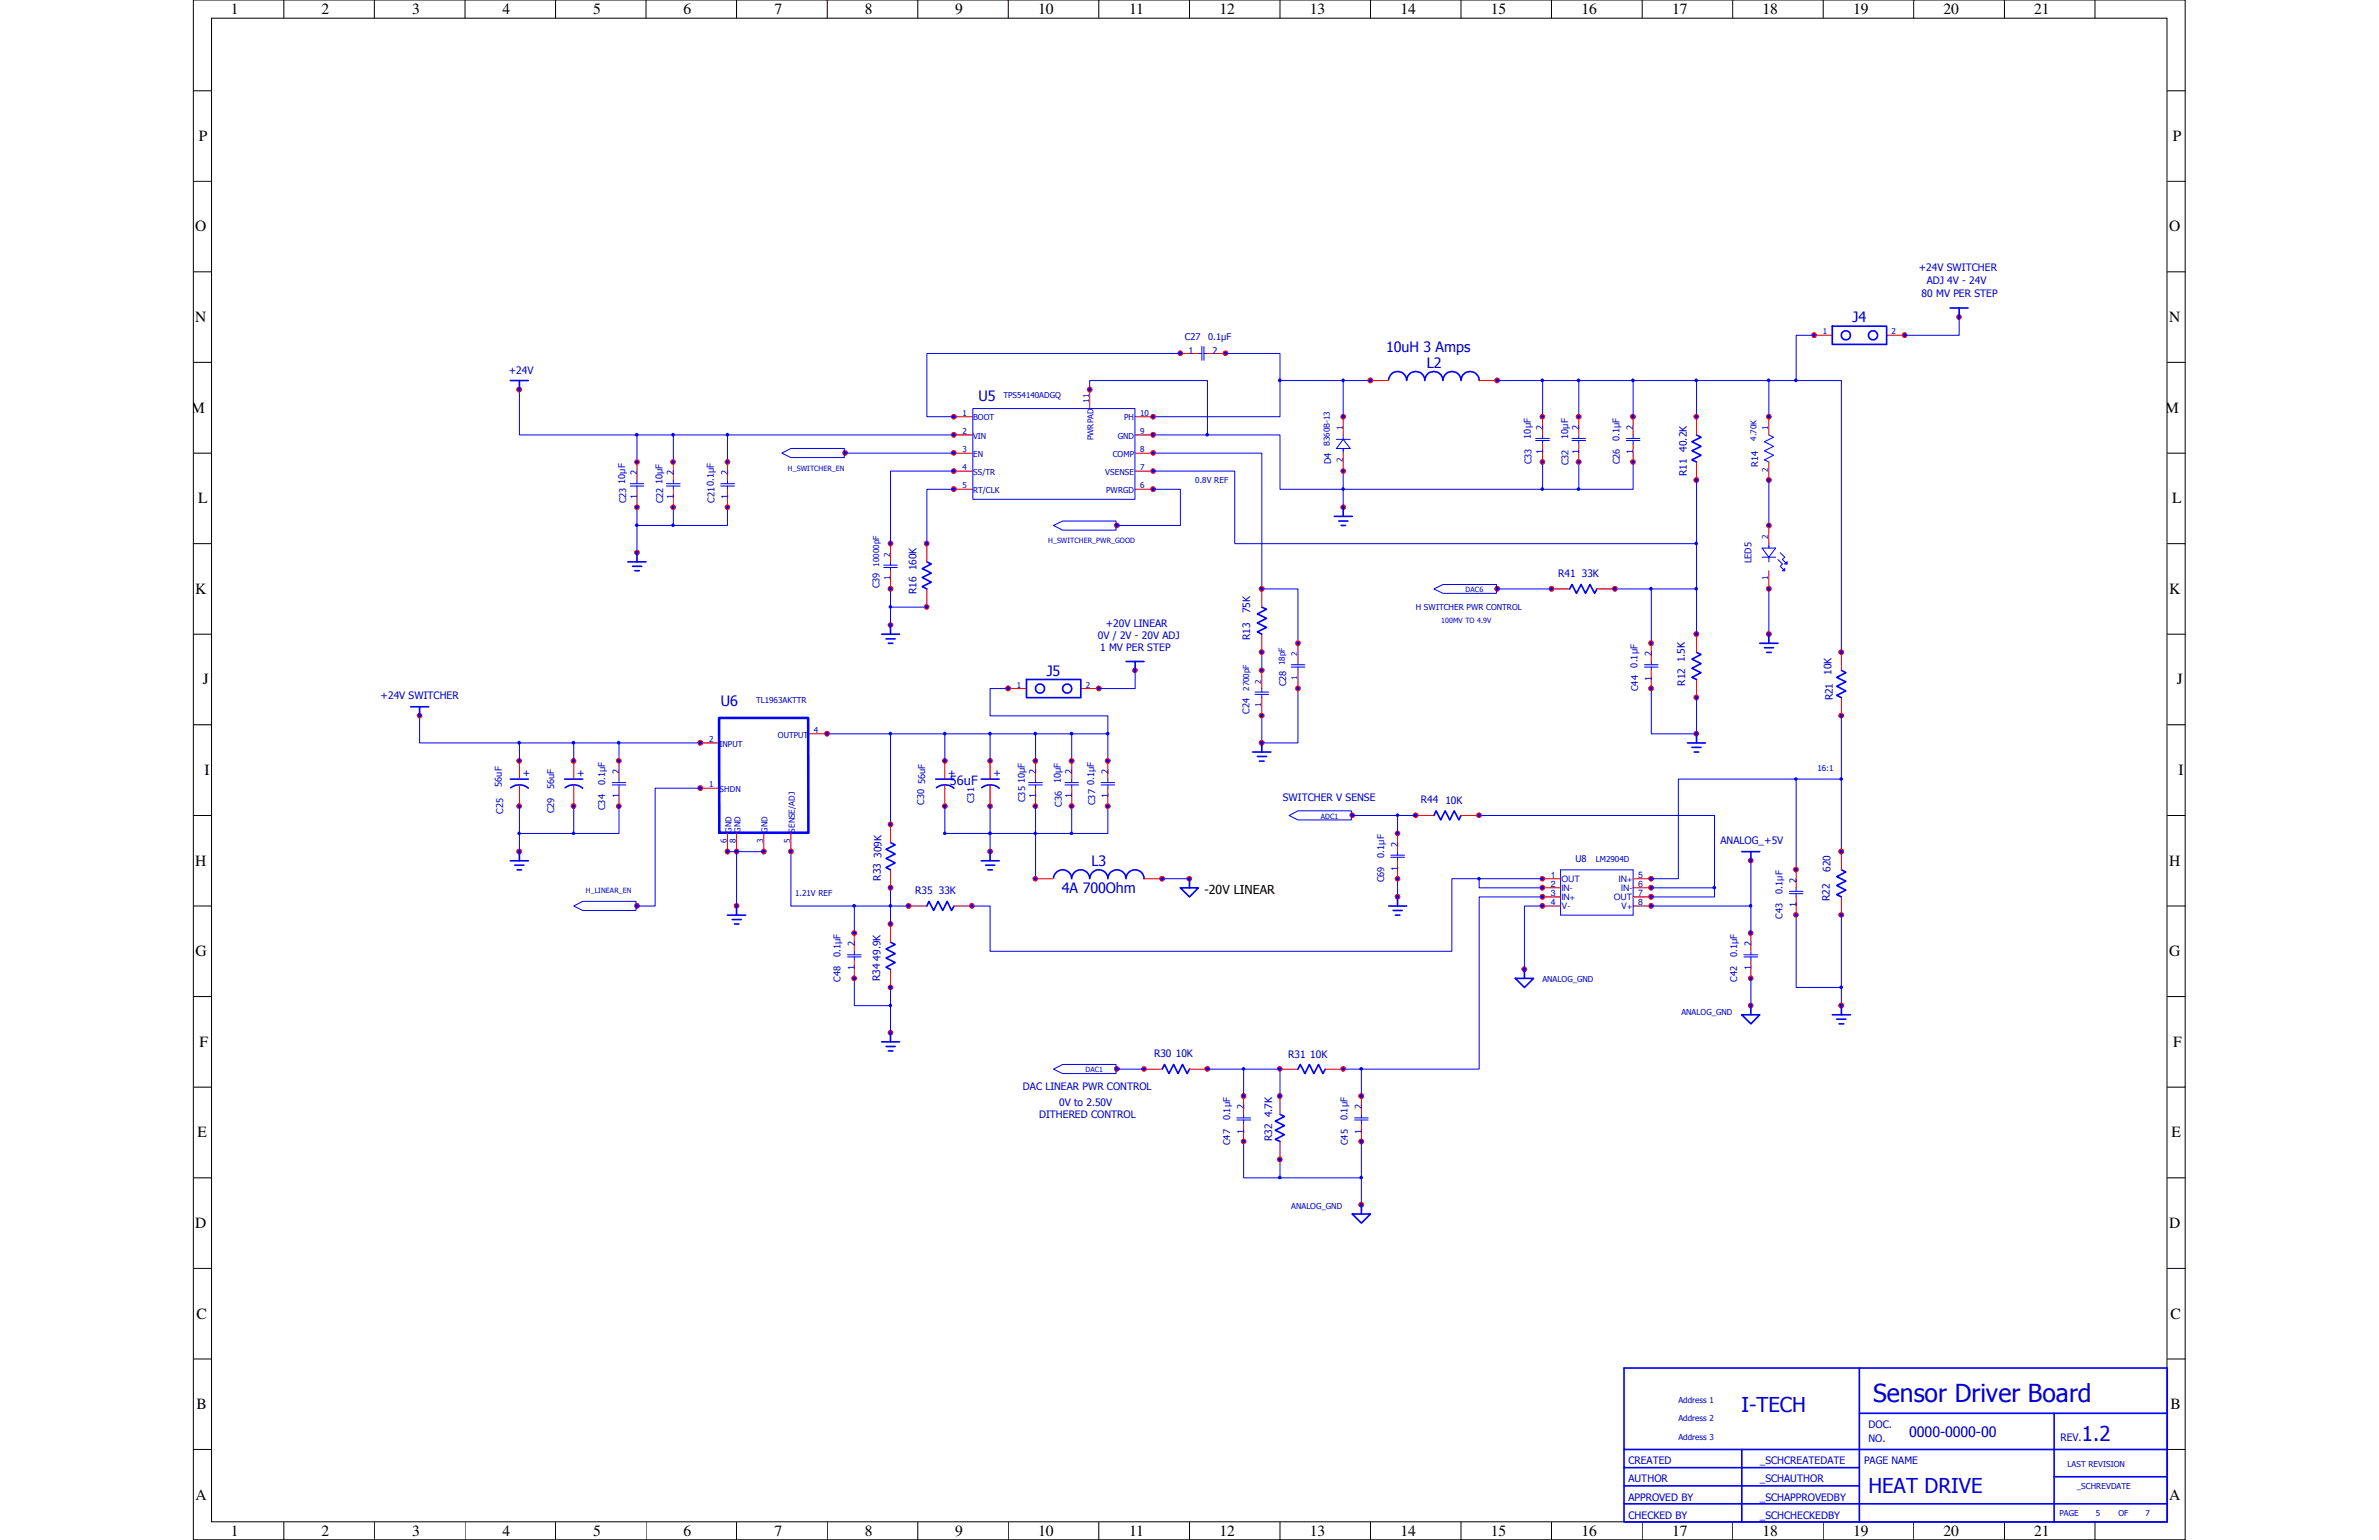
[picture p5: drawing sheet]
<svg xmlns="http://www.w3.org/2000/svg" width="432mm" height="279mm" viewBox="0 0 432 279" stroke-linecap="round" stroke-linejoin="round" font-family="sans-serif">
<defs><g id="words">
<text font-size="4.5" fill="#0000c8" x="340" y="254.3">Sensor Driver Board</text>
<g font-size="3.7" fill="#0000c8">
<text x="316.1" y="256.2">I-TECH</text>
<text x="377.9" y="261.4">1.2</text>
<text x="339.1" y="270.8">HEAT DRIVE</text>
</g>
<g font-size="2.8">
<text x="41.9" y="2.5">1</text>
<text x="58.3" y="2.5">2</text>
<text x="74.8" y="2.5">3</text>
<text x="91.2" y="2.5">4</text>
<text x="107.7" y="2.5">5</text>
<text x="124.1" y="2.5">6</text>
<text x="140.5" y="2.5">7</text>
<text x="157" y="2.5">8</text>
<text x="173.4" y="2.5">9</text>
<text x="188.4" y="2.5">10</text>
<text x="204.9" y="2.5">11</text>
<text x="221.3" y="2.5">12</text>
<text x="237.7" y="2.5">13</text>
<text x="254.2" y="2.5">14</text>
<text x="270.6" y="2.5">15</text>
<text x="287" y="2.5">16</text>
<text x="303.5" y="2.5">17</text>
<text x="319.9" y="2.5">18</text>
<text x="336.3" y="2.5">19</text>
<text x="352.8" y="2.5">20</text>
<text x="369.2" y="2.5">21</text>
<text x="36.1" y="25.6">P</text>
<text x="394.4" y="25.6">P</text>
<text x="35.4" y="42">O</text>
<text x="393.7" y="42">O</text>
<text x="35.4" y="58.4">N</text>
<text x="393.7" y="58.4">N</text>
<text x="34.7" y="74.9">M</text>
<text x="393" y="74.9">M</text>
<text x="36" y="91.3">L</text>
<text x="394.2" y="91.3">L</text>
<text x="35.4" y="107.7">K</text>
<text x="393.7" y="107.7">K</text>
<text x="36.8" y="124.2">J</text>
<text x="395.1" y="124.2">J</text>
<text x="37.1" y="140.6">I</text>
<text x="395.4" y="140.6">I</text>
<text x="35.4" y="157.1">H</text>
<text x="393.7" y="157.1">H</text>
<text x="35.5" y="173.5">G</text>
<text x="393.7" y="173.5">G</text>
<text x="36.2" y="189.9">F</text>
<text x="394.5" y="189.9">F</text>
<text x="35.9" y="206.4">E</text>
<text x="394.1" y="206.4">E</text>
<text x="35.4" y="222.8">D</text>
<text x="393.7" y="222.8">D</text>
<text x="35.7" y="239.2">C</text>
<text x="394" y="239.2">C</text>
<text x="35.7" y="255.7">B</text>
<text x="394" y="255.7">B</text>
<text x="35.5" y="272.1">A</text>
<text x="393.7" y="272.1">A</text>
<text x="41.9" y="278.7">1</text>
<text x="58.3" y="278.7">2</text>
<text x="74.8" y="278.7">3</text>
<text x="91.2" y="278.7">4</text>
<text x="107.7" y="278.7">5</text>
<text x="124.1" y="278.7">6</text>
<text x="140.5" y="278.7">7</text>
<text x="157" y="278.7">8</text>
<text x="173.4" y="278.7">9</text>
<text x="188.4" y="278.7">10</text>
<text x="204.9" y="278.7">11</text>
<text x="221.3" y="278.7">12</text>
<text x="237.7" y="278.7">13</text>
<text x="254.2" y="278.7">14</text>
<text x="270.6" y="278.7">15</text>
<text x="287" y="278.7">16</text>
<text x="303.5" y="278.7">17</text>
<text x="319.9" y="278.7">18</text>
<text x="336.3" y="278.7">19</text>
<text x="352.8" y="278.7">20</text>
<text x="369.2" y="278.7">21</text>
</g>
<g font-size="2.6" fill="#0000c8">
<text x="336.3" y="58.5">J4</text>
<text x="251.6" y="63.9">10uH 3 Amps</text>
<text x="259" y="66.7">L2</text>
<text x="177.6" y="72.7">U5</text>
<text x="190" y="122.6">J5</text>
<text x="130.8" y="128.1">U6</text>
<text x="198.1" y="157.1">L3</text>
<text x="192.7" y="162">4A 700Ohm</text>
<text x="346.5" y="260.6">0000-0000-00</text>
</g>
<text font-size="2.3" fill="#0000c8" x="172.4" y="142.5">56uF</text>
<text font-size="2.2" x="218.6" y="162.1">-20V LINEAR</text>
<g font-size="1.9" fill="#0000c8">
<text x="348.3" y="49.1">+24V SWITCHER</text>
<text x="348.8" y="53.9">80 MV PER STEP</text>
<text x="349.7" y="51.6">ADJ 4V - 24V</text>
<text x="92.3" y="67.9">+24V</text>
<text x="306.2" y="82" transform="rotate(-90 306.2 82)">40.2K</text>
<text x="306.2" y="86.4" transform="rotate(-90 306.2 86.4)">R11</text>
<text x="166.4" y="107.8" transform="rotate(-90 166.4 107.8)">R16</text>
<text x="166.4" y="103.5" transform="rotate(-90 166.4 103.5)">160K</text>
<text x="282.8" y="104.6">R41</text>
<text x="287.1" y="104.7">33K</text>
<text x="200.7" y="113.7">+20V LINEAR</text>
<text x="226.9" y="111.3" transform="rotate(-90 226.9 111.3)">75K</text>
<text x="199.3" y="115.9">0V / 2V - 20V ADJ</text>
<text x="199.7" y="118.1">1 MV PER STEP</text>
<text x="226.9" y="116.1" transform="rotate(-90 226.9 116.1)">R13</text>
<text x="305.8" y="120.2" transform="rotate(-90 305.8 120.2)">1.5K</text>
<text x="305.9" y="124.4" transform="rotate(-90 305.9 124.4)">R12</text>
<text x="332.4" y="122.5" transform="rotate(-90 332.4 122.5)">10K</text>
<text x="69.1" y="126.9">+24V SWITCHER</text>
<text x="332.7" y="127.1" transform="rotate(-90 332.7 127.1)">R21</text>
<text x="96.2" y="141.1" transform="rotate(-90 96.2 141.1)">+</text>
<text x="106" y="141.1" transform="rotate(-90 106 141.1)">+</text>
<text x="173.4" y="141.1" transform="rotate(-90 173.4 141.1)">+</text>
<text x="181.6" y="141.1" transform="rotate(-90 181.6 141.1)">+</text>
<text x="232.8" y="145.3">SWITCHER V SENSE</text>
<text x="257.9" y="145.6">R44</text>
<text x="262.3" y="145.8">10K</text>
<text x="160" y="155.7" transform="rotate(-90 160 155.7)">309K</text>
<text x="312.3" y="153.2">ANALOG_+5V</text>
<text x="159.9" y="159.8" transform="rotate(-90 159.9 159.8)">R33</text>
<text x="332.2" y="158.2" transform="rotate(-90 332.2 158.2)">620</text>
<text x="166.1" y="162.1">R35</text>
<text x="170.4" y="162.2">33K</text>
<text x="332.1" y="163.4" transform="rotate(-90 332.1 163.4)">R22</text>
<text x="159.8" y="178.1" transform="rotate(-90 159.8 178.1)">R34</text>
<text x="159.8" y="174.3" transform="rotate(-90 159.8 174.3)">49.9K</text>
<text x="209.5" y="191.9">R30</text>
<text x="213.4" y="191.8">10K</text>
<text x="233.8" y="191.9">R31</text>
<text x="237.8" y="191.9">10K</text>
<text x="185.7" y="197.7">DAC LINEAR PWR CONTROL</text>
<text x="188.6" y="202.8">DITHERED CONTROL</text>
<text x="192.2" y="200.6">0V to 2.50V</text>
<text x="230.9" y="202.7" transform="rotate(-90 230.9 202.7)">4.7K</text>
<text x="230.9" y="207.1" transform="rotate(-90 230.9 207.1)">R32</text>
<text x="339.1" y="259.1">DOC.</text>
<text x="339.1" y="261.6">NO.</text>
<text x="374" y="261.4">REV.</text>
<text x="295.6" y="265.7">CREATED</text>
<text x="295.6" y="268.9">AUTHOR</text>
<text x="319.4" y="268.9">_SCHAUTHOR</text>
<text x="319.4" y="265.7">_SCHCREATEDATE</text>
<text x="338.3" y="265.7">PAGE NAME</text>
<text x="295.6" y="275.5">CHECKED BY</text>
<text x="295.6" y="272.2">APPROVED BY</text>
<text x="319.4" y="275.5">_SCHCHECKEDBY</text>
<text x="319.4" y="272.2">_SCHAPPROVEDBY</text>
</g>
<g font-size="1.7" fill="#0000c8">
<text x="215.1" y="61.7">C27</text>
<text x="215.7" y="64.2">1</text>
<text x="219.3" y="61.8">0.1µF</text>
<text x="220" y="64.2">2</text>
<text x="277.8" y="79.6" transform="rotate(-90 277.8 79.6)">10µF</text>
<text x="280.1" y="82.4" transform="rotate(-90 280.1 82.4)">1</text>
<text x="280.1" y="78" transform="rotate(-90 280.1 78)">2</text>
<text x="284.6" y="79.7" transform="rotate(-90 284.6 79.7)">10µF</text>
<text x="286.6" y="82.4" transform="rotate(-90 286.6 82.4)">1</text>
<text x="286.6" y="78" transform="rotate(-90 286.6 78)">2</text>
<text x="293.9" y="80" transform="rotate(-90 293.9 80)">0.1µF</text>
<text x="296.5" y="82.4" transform="rotate(-90 296.5 82.4)">1</text>
<text x="296.5" y="78" transform="rotate(-90 296.5 78)">2</text>
<text x="113.5" y="87.8" transform="rotate(-90 113.5 87.8)">10µF</text>
<text x="115.7" y="86.2" transform="rotate(-90 115.7 86.2)">2</text>
<text x="120.3" y="87.9" transform="rotate(-90 120.3 87.9)">10µF</text>
<text x="122.3" y="86.2" transform="rotate(-90 122.3 86.2)">2</text>
<text x="132.2" y="86.2" transform="rotate(-90 132.2 86.2)">2</text>
<text x="241.6" y="84.2" transform="rotate(-90 241.6 84.2)">D4</text>
<text x="278" y="84.2" transform="rotate(-90 278 84.2)">C33</text>
<text x="284.7" y="84.5" transform="rotate(-90 284.7 84.5)">C32</text>
<text x="294" y="84.2" transform="rotate(-90 294 84.2)">C26</text>
<text x="319.1" y="84.7" transform="rotate(-90 319.1 84.7)">R14</text>
<text x="113.7" y="91.3" transform="rotate(-90 113.7 91.3)">C23</text>
<text x="115.7" y="90.6" transform="rotate(-90 115.7 90.6)">1</text>
<text x="120.4" y="91.3" transform="rotate(-90 120.4 91.3)">C22</text>
<text x="122.3" y="90.6" transform="rotate(-90 122.3 90.6)">1</text>
<text x="129.7" y="91.2" transform="rotate(-90 129.7 91.2)">C210.1µF</text>
<text x="132.2" y="90.6" transform="rotate(-90 132.2 90.6)">1</text>
<text x="159.6" y="106.8" transform="rotate(-90 159.6 106.8)">C39</text>
<text x="317.9" y="102.2" transform="rotate(-90 317.9 102.2)">LED5</text>
<text x="299.8" y="119.1" transform="rotate(-90 299.8 119.1)">2</text>
<text x="233.4" y="124.5" transform="rotate(-90 233.4 124.5)">C28</text>
<text x="297.2" y="121.1" transform="rotate(-90 297.2 121.1)">0.1µF</text>
<text x="297.3" y="125.4" transform="rotate(-90 297.3 125.4)">C44</text>
<text x="299.8" y="123.5" transform="rotate(-90 299.8 123.5)">1</text>
<text x="226.8" y="129.5" transform="rotate(-90 226.8 129.5)">C24</text>
<text x="91.1" y="142.7" transform="rotate(-90 91.1 142.7)">56uF</text>
<text x="100.6" y="143.2" transform="rotate(-90 100.6 143.2)">56uF</text>
<text x="109.9" y="142.5" transform="rotate(-90 109.9 142.5)">0.1µF</text>
<text x="112.4" y="140.5" transform="rotate(-90 112.4 140.5)">2</text>
<text x="167.9" y="142.3" transform="rotate(-90 167.9 142.3)">56uF</text>
<text x="186" y="142.1" transform="rotate(-90 186 142.1)">10µF</text>
<text x="188" y="140.5" transform="rotate(-90 188 140.5)">2</text>
<text x="192.6" y="142.1" transform="rotate(-90 192.6 142.1)">10µF</text>
<text x="194.6" y="140.5" transform="rotate(-90 194.6 140.5)">2</text>
<text x="198.6" y="142.5" transform="rotate(-90 198.6 142.5)">0.1µF</text>
<text x="201.2" y="140.5" transform="rotate(-90 201.2 140.5)">2</text>
<text x="91.3" y="147.6" transform="rotate(-90 91.3 147.6)">C25</text>
<text x="100.6" y="147.6" transform="rotate(-90 100.6 147.6)">C29</text>
<text x="109.9" y="147" transform="rotate(-90 109.9 147)">C34</text>
<text x="112.4" y="144.8" transform="rotate(-90 112.4 144.8)">1</text>
<text x="167.7" y="146" transform="rotate(-90 167.7 146)">C30</text>
<text x="176.8" y="145.7" transform="rotate(-90 176.8 145.7)">C31</text>
<text x="186.1" y="145.5" transform="rotate(-90 186.1 145.5)">C35</text>
<text x="188" y="144.8" transform="rotate(-90 188 144.8)">1</text>
<text x="192.7" y="146.4" transform="rotate(-90 192.7 146.4)">C36</text>
<text x="194.6" y="144.8" transform="rotate(-90 194.6 144.8)">1</text>
<text x="198.8" y="146.1" transform="rotate(-90 198.8 146.1)">C37</text>
<text x="201.2" y="144.8" transform="rotate(-90 201.2 144.8)">1</text>
<text x="251.2" y="155.6" transform="rotate(-90 251.2 155.6)">0.1µF</text>
<text x="253.8" y="153.6" transform="rotate(-90 253.8 153.6)">2</text>
<text x="251.2" y="160.1" transform="rotate(-90 251.2 160.1)">C69</text>
<text x="253.8" y="158" transform="rotate(-90 253.8 158)">1</text>
<text x="286" y="156.5">U8</text>
<text x="326.1" y="160.2" transform="rotate(-90 326.1 160.2)">2</text>
<text x="323.5" y="166.7" transform="rotate(-90 323.5 166.7)">C43</text>
<text x="323.5" y="162.2" transform="rotate(-90 323.5 162.2)">0.1µF</text>
<text x="326.1" y="164.5" transform="rotate(-90 326.1 164.5)">1</text>
<text x="152.6" y="173.7" transform="rotate(-90 152.6 173.7)">0.1µF</text>
<text x="155.2" y="171.7" transform="rotate(-90 155.2 171.7)">2</text>
<text x="315.3" y="173.7" transform="rotate(-90 315.3 173.7)">0.1µF</text>
<text x="317.9" y="171.7" transform="rotate(-90 317.9 171.7)">2</text>
<text x="152.6" y="178.2" transform="rotate(-90 152.6 178.2)">C48</text>
<text x="155.2" y="176.1" transform="rotate(-90 155.2 176.1)">1</text>
<text x="315.3" y="178.2" transform="rotate(-90 315.3 178.2)">C42</text>
<text x="317.9" y="176.1" transform="rotate(-90 317.9 176.1)">1</text>
<text x="223.3" y="203.3" transform="rotate(-90 223.3 203.3)">0.1µF</text>
<text x="225.8" y="201.3" transform="rotate(-90 225.8 201.3)">2</text>
<text x="244.6" y="203.3" transform="rotate(-90 244.6 203.3)">0.1µF</text>
<text x="247.2" y="201.3" transform="rotate(-90 247.2 201.3)">2</text>
<text x="223.3" y="207.8" transform="rotate(-90 223.3 207.8)">C47</text>
<text x="225.8" y="205.7" transform="rotate(-90 225.8 205.7)">1</text>
<text x="244.6" y="207.8" transform="rotate(-90 244.6 207.8)">C45</text>
<text x="247.2" y="205.7" transform="rotate(-90 247.2 205.7)">1</text>
</g>
<g font-size="1.6" fill="#0000c8">
<text x="281.5" y="159.3">1</text>
<text x="281.5" y="160.9">2</text>
<text x="283.4" y="160.1">OUT</text>
<text x="283.4" y="161.7">IN-</text>
<text x="293.8" y="160.1">IN+</text>
<text x="294.2" y="161.7">IN-</text>
<text x="297.3" y="159.3">5</text>
<text x="297.3" y="160.9">6</text>
<text x="281.5" y="162.5">3</text>
<text x="281.5" y="164.2">4</text>
<text x="283.4" y="163.4">IN+</text>
<text x="283.4" y="165">V-</text>
<text x="292.9" y="163.4">OUT</text>
<text x="294.3" y="165">V+</text>
<text x="297.3" y="162.5">7</text>
<text x="297.3" y="164.2">8</text>
</g>
<g font-size="1.5" fill="#0000c8">
<text x="330.9" y="60.7">1</text>
<text x="343.3" y="60.7">2</text>
<text x="174.7" y="75.5">1</text>
<text x="176.6" y="76.3">BOOT</text>
<text x="182.1" y="72.2">TPS54140ADGQ</text>
<text x="197.7" y="73.1" transform="rotate(-90 197.7 73.1)">11</text>
<text x="204" y="76.3">PH</text>
<text x="206.9" y="75.5">10</text>
<text x="174.7" y="78.7">2</text>
<text x="174.7" y="82">3</text>
<text x="176.6" y="82.8">EN</text>
<text x="176.6" y="79.6">VIN</text>
<text x="198.5" y="79.9" transform="rotate(-90 198.5 79.9)">PWRPAD</text>
<text x="202" y="82.8">COMP</text>
<text x="202.9" y="79.6">GND</text>
<text x="206.9" y="78.7">9</text>
<text x="206.9" y="82">8</text>
<text x="241.4" y="80.9" transform="rotate(-90 241.4 80.9)">B360B-13</text>
<text x="243.7" y="83.9" transform="rotate(-90 243.7 83.9)">2</text>
<text x="243.7" y="78" transform="rotate(-90 243.7 78)">1</text>
<text x="318.8" y="80" transform="rotate(-90 318.8 80)">4.70K</text>
<text x="320.9" y="78" transform="rotate(-90 320.9 78)">1</text>
<text x="174.7" y="85.3">4</text>
<text x="174.7" y="88.6">5</text>
<text x="176.6" y="86.1">SS/TR</text>
<text x="176.6" y="89.5">RT/CLK</text>
<text x="200.6" y="86.1">VSENSE</text>
<text x="200.8" y="89.5">PWRGD</text>
<text x="206.9" y="85.3">7</text>
<text x="206.9" y="88.6">6</text>
<text x="217" y="87.6">0.8V REF</text>
<text x="320.9" y="85.6" transform="rotate(-90 320.9 85.6)">2</text>
<text x="161.5" y="101" transform="rotate(-90 161.5 101)">2</text>
<text x="320.9" y="97.7" transform="rotate(-90 320.9 97.7)">2</text>
<text x="159.6" y="102.8" transform="rotate(-90 159.6 102.8)">10000pF</text>
<text x="161.5" y="105.3" transform="rotate(-90 161.5 105.3)">1</text>
<text x="320.9" y="105.3" transform="rotate(-90 320.9 105.3)">1</text>
<text x="257" y="110.7">H SWITCHER PWR CONTROL</text>
<text x="235.5" y="119.1" transform="rotate(-90 235.5 119.1)">2</text>
<text x="184.6" y="124.8">1</text>
<text x="197.1" y="124.8">2</text>
<text x="226.7" y="125.3" transform="rotate(-90 226.7 125.3)">2700pF</text>
<text x="228.9" y="124" transform="rotate(-90 228.9 124)">2</text>
<text x="233.2" y="120.6" transform="rotate(-90 233.2 120.6)">18pF</text>
<text x="235.5" y="123.4" transform="rotate(-90 235.5 123.4)">1</text>
<text x="137.2" y="127.6">TL1963AKTTR</text>
<text x="228.9" y="128.3" transform="rotate(-90 228.9 128.3)">1</text>
<text x="128.7" y="134.6">2</text>
<text x="130.6" y="135.5">INPUT</text>
<text x="141.2" y="133.8">OUTPUT</text>
<text x="147.7" y="133">4</text>
<text x="128.7" y="142.8">1</text>
<text x="130.6" y="143.7">SHDN</text>
<text x="329.9" y="139.9">16:1</text>
<text x="132" y="153" transform="rotate(-90 132 153)">6</text>
<text x="132.8" y="151" transform="rotate(-90 132.8 151)">GND</text>
<text x="133.6" y="153" transform="rotate(-90 133.6 153)">8</text>
<text x="134.4" y="151" transform="rotate(-90 134.4 151)">GND</text>
<text x="138.5" y="153" transform="rotate(-90 138.5 153)">3</text>
<text x="139.3" y="151" transform="rotate(-90 139.3 151)">GND</text>
<text x="143.4" y="153" transform="rotate(-90 143.4 153)">5</text>
<text x="144.3" y="151" transform="rotate(-90 144.3 151)">SENSE/ADJ</text>
<text x="289.6" y="156.3">LM2904D</text>
<text x="144.3" y="162.5">1.21V REF</text>
<text x="280" y="178.1">ANALOG_GND</text>
<text x="305.2" y="184.2">ANALOG_GND</text>
<text x="234.4" y="219.3">ANALOG_GND</text>
<text x="304.6" y="254.6">Address 1</text>
<text x="304.6" y="257.9">Address 2</text>
<text x="304.6" y="261.2">Address 3</text>
<text x="375.3" y="266.1">LAST REVISION</text>
<text x="373.8" y="275">PAGE</text>
<text x="376.9" y="270.2">_SCHREVDATE</text>
<text x="380.4" y="275">5</text>
<text x="384.5" y="275">OF</text>
<text x="389.4" y="275">7</text>
</g>
<g font-size="1.3" fill="#0000c8">
<text x="143" y="85.4">H_SWITCHER_EN</text>
<text x="190.2" y="98.5">H_SWITCHER_PWR_GOOD</text>
<text x="266" y="107.4">DAC6</text>
<text x="261.6" y="113">100MV TO 4.9V</text>
<text x="239.7" y="148.5">ADC1</text>
<text x="106.3" y="162">H_LINEAR_EN</text>
<text x="197" y="194.5">DAC1</text>
</g>
</g></defs>
<g fill="none" stroke="#000" stroke-width=".18">
<path d="M35.1 0h361.5v279.4h-361.5zM35.1 16.5h3.3M38.4 3.3h354.9v272.8h-354.9zM51.5 0v3.3M67.9 0v3.3M84.4 0v3.3M100.8 0v3.3M117.3 0v3.3M133.7 0v3.3M150.2 0v3.3M166.6 0v3.3M183 0v3.3"/>
<path d="M199.4 0v3.3M215.9 0v3.3M232.3 0v3.3M248.8 0v3.3M265.2 0v3.3M281.6 0v3.3M298.1 0v3.3M314.5 0v3.3M330.9 0v3.3M347.3 0v3.3M363.8 0v3.3M380.2 0v3.3"/>
<path d="M393.4 16.5h3.3M35.1 32.9h3.3M393.4 32.9h3.3M35.1 49.3h3.3M393.4 49.3h3.3M35.1 65.7h3.3M393.4 65.7h3.3M35.1 98.6h3.3M35.1 82.2h3.3M393.4 98.6h3.3M393.4 82.2h3.3M35.1 115.1h3.3"/>
<path d="M393.4 115.1h3.3M35.1 131.5h3.3M393.4 131.5h3.3M35.1 148h3.3M393.4 148h3.3M35.1 164.4h3.3M393.4 164.4h3.3M35.1 197.2h3.3M35.1 180.8h3.3M393.4 197.2h3.3M393.4 180.8h3.3M35.1 213.7h3.3"/>
<path d="M393.4 213.7h3.3M35.1 230.1h3.3M393.4 230.1h3.3M35.1 246.5h3.3M393.4 246.5h3.3M35.1 263h3.3M51.5 276.1v3.3M67.9 276.1v3.3M84.4 276.1v3.3M100.8 276.1v3.3M117.3 276.1v3.3M133.7 276.1v3.3"/>
<path d="M150.2 276.1v3.3M166.6 276.1v3.3M183 276.1v3.3M199.4 276.1v3.3M215.9 276.1v3.3M232.3 276.1v3.3M248.8 276.1v3.3M265.2 276.1v3.3M281.6 276.1v3.3M298.1 276.1v3.3M314.5 276.1v3.3M330.9 276.1v3.3"/>
<path d="M347.3 276.1v3.3M363.8 276.1v3.3M380.2 276.1v3.3M393.4 263h3.3"/>
</g>
<path d="M337.5 248.2v18.1h-42.7v-3.3M337.5 256.4h55.9M372.8 256.4v19.7M294.8 266.3v3.3h42.7v-3.3M294.8 269.6v3.2h42.7v-3.2M294.8 272.8v3.3h42.7v-3.3h55.9M316.1 263v13.1M372.8 267.9h20.6M393.4 263h-98.6v-14.8h98.6v27.9h-55.9" fill="none" stroke="#00f" stroke-width=".3"/>
<path d="M283.3 157.8h13.1v8.2h-13.1z" fill="none" stroke="#00f" stroke-width=".18"/>
<path d="M280 159.4h3.3" fill="none" stroke="#f00" stroke-width=".18"/>
<circle cx="280" cy="159.4" r=".38" fill="#f00"/>
<circle cx="280" cy="159.4" r=".38" fill="none" stroke="#f00" stroke-width=".25"/>
<path d="M279.8 159.3h.3v.3h-.3z" fill-rule="evenodd" fill="#00f"/>
<path d="M279.8 159.3h.3v.3h-.3z" fill="none" stroke="#00f" stroke-width=".18"/>
<path d="M280 161.1h3.3" fill="none" stroke="#f00" stroke-width=".18"/>
<circle cx="279.9" cy="161.1" r=".39" fill="#f00"/>
<circle cx="279.9" cy="161.1" r=".39" fill="none" stroke="#f00" stroke-width=".25"/>
<path d="M279.8 160.9h.3v.3h-.3z" fill-rule="evenodd" fill="#00f"/>
<path d="M279.8 160.9h.3v.3h-.3z" fill="none" stroke="#00f" stroke-width=".18"/>
<path d="M280 162.7h3.3" fill="none" stroke="#f00" stroke-width=".18"/>
<circle cx="279.9" cy="162.7" r=".39" fill="#f00"/>
<circle cx="279.9" cy="162.7" r=".39" fill="none" stroke="#f00" stroke-width=".25"/>
<path d="M279.8 162.5h.3v.4h-.3z" fill-rule="evenodd" fill="#00f"/>
<path d="M279.8 162.5h.3v.4h-.3z" fill="none" stroke="#00f" stroke-width=".18"/>
<path d="M280 164.4h3.3" fill="none" stroke="#f00" stroke-width=".18"/>
<circle cx="279.9" cy="164.4" r=".39" fill="#f00"/>
<circle cx="279.9" cy="164.4" r=".39" fill="none" stroke="#f00" stroke-width=".25"/>
<path d="M279.8 164.2h.3v.3h-.3z" fill-rule="evenodd" fill="#00f"/>
<path d="M279.8 164.2h.3v.3h-.3z" fill="none" stroke="#00f" stroke-width=".18"/>
<path d="M296.4 159.4h3.3" fill="none" stroke="#f00" stroke-width=".18"/>
<circle cx="299.7" cy="159.4" r=".38" fill="#f00"/>
<circle cx="299.7" cy="159.4" r=".38" fill="none" stroke="#f00" stroke-width=".25"/>
<path d="M299.5 159.3h.3v.3h-.3z" fill-rule="evenodd" fill="#00f"/>
<path d="M299.5 159.3h.3v.3h-.3z" fill="none" stroke="#00f" stroke-width=".18"/>
<path d="M296.4 161.1h3.3" fill="none" stroke="#f00" stroke-width=".18"/>
<circle cx="299.7" cy="161.1" r=".39" fill="#f00"/>
<circle cx="299.7" cy="161.1" r=".39" fill="none" stroke="#f00" stroke-width=".25"/>
<path d="M299.5 160.9h.3v.3h-.3z" fill-rule="evenodd" fill="#00f"/>
<path d="M299.5 160.9h.3v.3h-.3z" fill="none" stroke="#00f" stroke-width=".18"/>
<path d="M296.4 162.7h3.3" fill="none" stroke="#f00" stroke-width=".18"/>
<circle cx="299.7" cy="162.7" r=".39" fill="#f00"/>
<circle cx="299.7" cy="162.7" r=".39" fill="none" stroke="#f00" stroke-width=".25"/>
<path d="M299.5 162.5h.3v.4h-.3z" fill-rule="evenodd" fill="#00f"/>
<path d="M299.5 162.5h.3v.4h-.3z" fill="none" stroke="#00f" stroke-width=".18"/>
<path d="M296.4 164.4h3.3" fill="none" stroke="#f00" stroke-width=".18"/>
<circle cx="299.7" cy="164.4" r=".39" fill="#f00"/>
<circle cx="299.7" cy="164.4" r=".39" fill="none" stroke="#f00" stroke-width=".25"/>
<path d="M299.5 164.2h.3v.3h-.3z" fill-rule="evenodd" fill="#00f"/>
<path d="M299.5 164.2h.3v.3h-.3z" fill="none" stroke="#00f" stroke-width=".18"/>
<g fill="#00f">
<circle cx="115.6" cy="95.3" r=".33"/>
<circle cx="122.1" cy="95.3" r=".33"/>
</g>
<path d="M115.6 92.1v8.2M115.6 95.3h6.6M122.2 92.1v3.2M132 92.1v3.2h-9.8" fill="none" stroke="#00f" stroke-width=".18"/>
<g fill="#00f">
<circle cx="115.6" cy="78.9" r=".33"/>
<circle cx="122.1" cy="78.9" r=".33"/>
</g>
<path d="M94.3 70.7v8.2h21.3M115.6 78.9v4.9M115.6 78.9h16.4v4.9M122.2 78.9v4.9" fill="none" stroke="#00f" stroke-width=".18"/>
<circle cx="132" cy="78.9" r=".33" fill="#00f"/>
<path d="M132 78.9h41.1" fill="none" stroke="#00f" stroke-width=".18"/>
<circle cx="115.6" cy="100.2" r=".38" fill="#f00"/>
<circle cx="115.6" cy="100.2" r=".38" fill="none" stroke="#f00" stroke-width=".25"/>
<path d="M115.4 100.1h.3v.3h-.3z" fill-rule="evenodd" fill="#00f"/>
<path d="M114.4 88.2h2.4M114.4 87.8h2.4M115.6 87.1v.7M115.6 88.2v.6M115.4 100.1h.3v.3h-.3z" fill="none" stroke="#00f" stroke-width=".18"/>
<path d="M114 101.9h3.3M114.8 102.7h1.7M115.2 103.5h.8M115.6 100.3v1.6" fill="none" stroke="#00f" stroke-width=".3"/>
<path d="M115.6 88.8v3.3" fill="none" stroke="#f00" stroke-width=".18"/>
<circle cx="115.6" cy="92" r=".38" fill="#f00"/>
<circle cx="115.6" cy="92" r=".38" fill="none" stroke="#f00" stroke-width=".25"/>
<path d="M115.4 91.9h.3v.3h-.3z" fill-rule="evenodd" fill="#00f"/>
<path d="M115.4 91.9h.3v.3h-.3z" fill="none" stroke="#00f" stroke-width=".18"/>
<path d="M115.6 83.8v3.3" fill="none" stroke="#f00" stroke-width=".18"/>
<circle cx="115.6" cy="83.8" r=".38" fill="#f00"/>
<circle cx="115.6" cy="83.8" r=".38" fill="none" stroke="#f00" stroke-width=".25"/>
<path d="M115.4 83.7h.3v.3h-.3z" fill-rule="evenodd" fill="#00f"/>
<path d="M115.4 83.7h.3v.3h-.3zM120.9 88.2h2.5M120.9 87.8h2.5M122.2 87.1v.7M122.2 88.2v.6" fill="none" stroke="#00f" stroke-width=".18"/>
<path d="M122.2 88.8v3.3" fill="none" stroke="#f00" stroke-width=".18"/>
<circle cx="122.2" cy="92" r=".38" fill="#f00"/>
<circle cx="122.2" cy="92" r=".38" fill="none" stroke="#f00" stroke-width=".25"/>
<path d="M122 91.9h.3v.3h-.3z" fill-rule="evenodd" fill="#00f"/>
<path d="M122 91.9h.3v.3h-.3z" fill="none" stroke="#00f" stroke-width=".18"/>
<path d="M122.2 83.8v3.3" fill="none" stroke="#f00" stroke-width=".18"/>
<circle cx="122.2" cy="83.8" r=".38" fill="#f00"/>
<circle cx="122.2" cy="83.8" r=".38" fill="none" stroke="#f00" stroke-width=".25"/>
<path d="M122 83.7h.3v.3h-.3z" fill-rule="evenodd" fill="#00f"/>
<path d="M122 83.7h.3v.3h-.3zM130.8 88.2h2.5M130.8 87.8h2.5M132 87.1v.7M132 88.2v.6" fill="none" stroke="#00f" stroke-width=".18"/>
<path d="M132 88.8v3.3" fill="none" stroke="#f00" stroke-width=".18"/>
<circle cx="132" cy="92" r=".38" fill="#f00"/>
<circle cx="132" cy="92" r=".38" fill="none" stroke="#f00" stroke-width=".25"/>
<path d="M131.9 91.9h.3v.3h-.3z" fill-rule="evenodd" fill="#00f"/>
<path d="M131.9 91.9h.3v.3h-.3z" fill="none" stroke="#00f" stroke-width=".18"/>
<path d="M132 83.8v3.3" fill="none" stroke="#f00" stroke-width=".18"/>
<circle cx="132" cy="83.8" r=".38" fill="#f00"/>
<circle cx="132" cy="83.8" r=".38" fill="none" stroke="#f00" stroke-width=".25"/>
<path d="M131.9 83.7h.3v.3h-.3z" fill-rule="evenodd" fill="#00f"/>
<path d="M131.9 83.7h.3v.3h-.3z" fill="none" stroke="#00f" stroke-width=".18"/>
<circle cx="94.2" cy="70.7" r=".39" fill="#f00"/>
<circle cx="94.2" cy="70.7" r=".39" fill="none" stroke="#f00" stroke-width=".25"/>
<path d="M94.1 70.5h.3v.3h-.3z" fill-rule="evenodd" fill="#00f"/>
<path d="M94.1 70.5h.3v.3h-.3zM243.8 88.8v3.3" fill="none" stroke="#00f" stroke-width=".18"/>
<path d="M92.6 69h3.3M94.3 69v1.7" fill="none" stroke="#00f" stroke-width=".3"/>
<circle cx="243.8" cy="88.7" r=".33" fill="#00f"/>
<path d="M209.3 78.9h23v9.9h11.5v-3.3" fill="none" stroke="#00f" stroke-width=".18"/>
<circle cx="219.1" cy="78.9" r=".33" fill="#00f"/>
<path d="M197.8 70.7v-1.7h21.4v9.9M243.8 88.8h36.2" fill="none" stroke="#00f" stroke-width=".18"/>
<circle cx="279.9" cy="88.7" r=".33" fill="#00f"/>
<path d="M280 83.8v5h16.4v-5" fill="none" stroke="#00f" stroke-width=".18"/>
<circle cx="286.5" cy="88.7" r=".33" fill="#00f"/>
<path d="M209.3 82.2h19.7v24.6h6.6v9.9M286.6 83.8v5M229 118.4v3.2M321.1 106.8v8.3M235.6 124.9v9.9h-6.6v-4.9" fill="none" stroke="#00f" stroke-width=".18"/>
<circle cx="243.8" cy="92" r=".38" fill="#f00"/>
<circle cx="243.8" cy="92" r=".38" fill="none" stroke="#f00" stroke-width=".25"/>
<path d="M243.6 91.9h.3v.3h-.3z" fill-rule="evenodd" fill="#00f"/>
<path d="M243.6 91.9h.3v.3h-.3z" fill="none" stroke="#00f" stroke-width=".18"/>
<path d="M242.2 93.7h3.2M243 94.5h1.6M243.4 95.3h.8M243.8 92.1v1.6" fill="none" stroke="#00f" stroke-width=".3"/>
<circle cx="321" cy="115" r=".39" fill="#f00"/>
<circle cx="321" cy="115" r=".39" fill="none" stroke="#f00" stroke-width=".25"/>
<path d="M320.9 114.9h.3v.3h-.3z" fill-rule="evenodd" fill="#00f"/>
<path d="M320.9 114.9h.3v.3h-.3z" fill="none" stroke="#00f" stroke-width=".18"/>
<path d="M319.4 116.7h3.3M320.3 117.5h1.6M320.7 118.4h.8M321.1 115.1v1.6" fill="none" stroke="#00f" stroke-width=".3"/>
<circle cx="229" cy="134.8" r=".4" fill="#f00"/>
<circle cx="229" cy="134.8" r=".4" fill="none" stroke="#f00" stroke-width=".25"/>
<path d="M228.8 134.6h.4v.3h-.4z" fill-rule="evenodd" fill="#00f"/>
<path d="M295.2 79.9h2.4M295.2 79.5h2.4M296.4 78.9v.6M296.4 79.9v.7M228.8 134.6h.4v.3h-.4z" fill="none" stroke="#00f" stroke-width=".18"/>
<path d="M227.4 136.4h3.3M228.2 137.2h1.7M228.6 138.1h.8M229 134.8v1.6" fill="none" stroke="#00f" stroke-width=".3"/>
<path d="M296.4 80.6v3.2" fill="none" stroke="#f00" stroke-width=".18"/>
<circle cx="296.4" cy="83.8" r=".39" fill="#f00"/>
<circle cx="296.4" cy="83.8" r=".39" fill="none" stroke="#f00" stroke-width=".25"/>
<path d="M296.2 83.7h.4v.3h-.4z" fill-rule="evenodd" fill="#00f"/>
<path d="M296.2 83.7h.4v.3h-.4z" fill="none" stroke="#00f" stroke-width=".18"/>
<path d="M296.4 75.6v3.3" fill="none" stroke="#f00" stroke-width=".18"/>
<circle cx="296.4" cy="75.6" r=".39" fill="#f00"/>
<circle cx="296.4" cy="75.6" r=".39" fill="none" stroke="#f00" stroke-width=".25"/>
<path d="M296.2 75.5h.4v.2h-.4z" fill-rule="evenodd" fill="#00f"/>
<path d="M296.2 75.5h.4v.2h-.4z" fill="none" stroke="#00f" stroke-width=".18"/>
<path d="M229 115.1v3.3" fill="none" stroke="#f00" stroke-width=".18"/>
<circle cx="229" cy="118.3" r=".39" fill="#f00"/>
<circle cx="229" cy="118.3" r=".39" fill="none" stroke="#f00" stroke-width=".25"/>
<path d="M228.8 118.2h.4v.3h-.4z" fill-rule="evenodd" fill="#00f"/>
<path d="M228.8 118.2h.4v.3h-.4z" fill="none" stroke="#00f" stroke-width=".18"/>
<path d="M229 110.2l.9 .3-1.7 .9 1.7 .8-1.7 .8 1.7 .8-1.7 .8 .8 .5" fill="none" stroke="#00f" stroke-width=".3"/>
<path d="M229 106.8v3.4" fill="none" stroke="#f00" stroke-width=".18"/>
<circle cx="229" cy="106.8" r=".4" fill="#f00"/>
<circle cx="229" cy="106.8" r=".4" fill="none" stroke="#f00" stroke-width=".25"/>
<path d="M228.8 106.7h.4v.3h-.4z" fill-rule="evenodd" fill="#00f"/>
<path d="M228.8 106.7h.4v.3h-.4zM227.8 126h2.5M227.8 125.6h2.5M229 124.9v.7M229 126v.6" fill="none" stroke="#00f" stroke-width=".18"/>
<path d="M229 126.6v3.3" fill="none" stroke="#f00" stroke-width=".18"/>
<circle cx="229" cy="129.8" r=".39" fill="#f00"/>
<circle cx="229" cy="129.8" r=".39" fill="none" stroke="#f00" stroke-width=".25"/>
<path d="M228.8 129.7h.4v.3h-.4z" fill-rule="evenodd" fill="#00f"/>
<path d="M228.8 129.7h.4v.3h-.4z" fill="none" stroke="#00f" stroke-width=".18"/>
<path d="M229 121.6v3.3" fill="none" stroke="#f00" stroke-width=".18"/>
<circle cx="229" cy="121.6" r=".39" fill="#f00"/>
<circle cx="229" cy="121.6" r=".39" fill="none" stroke="#f00" stroke-width=".25"/>
<path d="M228.8 121.5h.4v.3h-.4z" fill-rule="evenodd" fill="#00f"/>
<path d="M228.8 121.5h.4v.3h-.4zM234.4 121h2.5M234.4 120.6h2.5M235.6 120v.6M235.6 121v.6" fill="none" stroke="#00f" stroke-width=".18"/>
<path d="M235.6 121.6v3.3" fill="none" stroke="#f00" stroke-width=".18"/>
<circle cx="235.6" cy="124.9" r=".39" fill="#f00"/>
<circle cx="235.6" cy="124.9" r=".39" fill="none" stroke="#f00" stroke-width=".25"/>
<path d="M235.4 124.7h.3v.4h-.3z" fill-rule="evenodd" fill="#00f"/>
<path d="M235.4 124.7h.3v.4h-.3z" fill="none" stroke="#00f" stroke-width=".18"/>
<path d="M235.6 116.7v3.3" fill="none" stroke="#f00" stroke-width=".18"/>
<circle cx="235.6" cy="116.7" r=".39" fill="#f00"/>
<circle cx="235.6" cy="116.7" r=".39" fill="none" stroke="#f00" stroke-width=".25"/>
<path d="M235.4 116.5h.3v.3h-.3z" fill-rule="evenodd" fill="#00f"/>
<path d="M319.8 99.4h2.5l-1.2 1.7zM321.1 98.6v.8M235.4 116.5h.3v.3h-.3zM319.8 101.1h2.5M321.1 101.1v.8M322.7 101.5l.8 .8-.4 .4 .8 .8M323.1 100.3l.8 .8-.4 .4 .9 .8M323.5 103.5l.4-.3v.3zM323.9 102.3l.5-.4v.4z" fill="none" stroke="#00f" stroke-width=".18"/>
<path d="M321.1 103.5v3.3" fill="none" stroke="#f00" stroke-width=".18"/>
<circle cx="321" cy="106.8" r=".39" fill="#f00"/>
<circle cx="321" cy="106.8" r=".39" fill="none" stroke="#f00" stroke-width=".25"/>
<path d="M320.9 106.7h.3v.3h-.3z" fill-rule="evenodd" fill="#00f"/>
<path d="M320.9 106.7h.3v.3h-.3z" fill="none" stroke="#00f" stroke-width=".18"/>
<path d="M321.1 95.3v3.3" fill="none" stroke="#f00" stroke-width=".18"/>
<circle cx="321.1" cy="95.3" r=".38" fill="#f00"/>
<circle cx="321.1" cy="95.3" r=".38" fill="none" stroke="#f00" stroke-width=".25"/>
<path d="M320.9 95.1h.3v.4h-.3z" fill-rule="evenodd" fill="#00f"/>
<path d="M242.6 79.7h2.5M243.8 78.9v.8M243.8 79.7l1.3 1.7h-2.5zM243.8 81.4v.8M320.9 95.1h.3v.4h-.3z" fill="none" stroke="#00f" stroke-width=".18"/>
<path d="M243.8 75.6v3.3" fill="none" stroke="#f00" stroke-width=".18"/>
<circle cx="243.8" cy="75.6" r=".38" fill="#f00"/>
<circle cx="243.8" cy="75.6" r=".38" fill="none" stroke="#f00" stroke-width=".25"/>
<path d="M243.6 75.5h.3v.2h-.3z" fill-rule="evenodd" fill="#00f"/>
<path d="M243.6 75.5h.3v.2h-.3z" fill="none" stroke="#00f" stroke-width=".18"/>
<path d="M243.8 82.2v3.3" fill="none" stroke="#f00" stroke-width=".18"/>
<circle cx="243.8" cy="85.5" r=".38" fill="#f00"/>
<circle cx="243.8" cy="85.5" r=".38" fill="none" stroke="#f00" stroke-width=".25"/>
<path d="M243.6 85.3h.3v.3h-.3z" fill-rule="evenodd" fill="#00f"/>
<path d="M248.8 69h-5v6.6M243.6 85.3h.3v.3h-.3z" fill="none" stroke="#00f" stroke-width=".18"/>
<circle cx="243.8" cy="69" r=".33" fill="#00f"/>
<path d="M222.5 64.1h9.8v4.9h11.5" fill="none" stroke="#00f" stroke-width=".18"/>
<circle cx="232.3" cy="69" r=".33" fill="#00f"/>
<path d="M232.3 69v6.6h-23" fill="none" stroke="#00f" stroke-width=".18"/>
<path d="M252.1 68.8a1.64 1.64 0 0 1 1.7-1.4 1.64 1.64 0 0 1 1.5 1.6M255.4 68.8a1.64 1.64 0 0 1 1.7-1.4 1.64 1.64 0 0 1 1.5 1.6M258.6 68.8a1.66 1.66 0 0 1 1.8-1.4 1.66 1.66 0 0 1 1.5 1.6M261.9 68.8a1.64 1.64 0 0 1 1.7-1.4 1.64 1.64 0 0 1 1.6 1.6M265.2 68.8a1.64 1.64 0 0 1 1.7-1.4 1.64 1.64 0 0 1 1.6 1.6" fill="none" stroke="#00f" stroke-width=".3"/>
<path d="M248.8 69h3.3" fill="none" stroke="#f00" stroke-width=".18"/>
<circle cx="248.7" cy="69" r=".4" fill="#f00"/>
<circle cx="248.7" cy="69" r=".4" fill="none" stroke="#f00" stroke-width=".25"/>
<path d="M248.6 68.8h.3v.4h-.3z" fill-rule="evenodd" fill="#00f"/>
<path d="M248.6 68.8h.3v.4h-.3z" fill="none" stroke="#00f" stroke-width=".18"/>
<path d="M268.5 69h3.3" fill="none" stroke="#f00" stroke-width=".18"/>
<circle cx="271.7" cy="69" r=".39" fill="#f00"/>
<circle cx="271.7" cy="69" r=".39" fill="none" stroke="#f00" stroke-width=".25"/>
<path d="M271.6 68.8h.3v.4h-.3z" fill-rule="evenodd" fill="#00f"/>
<path d="M271.6 68.8h.3v.4h-.3zM321.1 78.9l.8 .4-1.6 .8 1.6 .9-1.6 .8 1.6 .8-1.6 .8 .8 .4" fill="none" stroke="#00f" stroke-width=".18"/>
<path d="M321.1 75.6v3.3" fill="none" stroke="#f00" stroke-width=".18"/>
<circle cx="321.1" cy="75.6" r=".38" fill="#f00"/>
<circle cx="321.1" cy="75.6" r=".38" fill="none" stroke="#f00" stroke-width=".25"/>
<path d="M320.9 75.5h.3v.2h-.3z" fill-rule="evenodd" fill="#00f"/>
<path d="M320.9 75.5h.3v.2h-.3z" fill="none" stroke="#00f" stroke-width=".18"/>
<path d="M321.1 83.8v3.3" fill="none" stroke="#f00" stroke-width=".18"/>
<circle cx="321" cy="87.1" r=".39" fill="#f00"/>
<circle cx="321" cy="87.1" r=".39" fill="none" stroke="#f00" stroke-width=".25"/>
<path d="M320.9 86.9h.3v.4h-.3z" fill-rule="evenodd" fill="#00f"/>
<path d="M320.9 86.9h.3v.4h-.3zM321.1 87.1v8.2" fill="none" stroke="#00f" stroke-width=".18"/>
<path d="M92.6 141.4h3.3M92.7 142.9l.8-.4 1.1-.1 .8 .3 .5 .3" fill="none" stroke="#00f" stroke-width=".3"/>
<path d="M94.3 138.1v3.3" fill="none" stroke="#f00" stroke-width=".18"/>
<circle cx="94.2" cy="138" r=".38" fill="#f00"/>
<circle cx="94.2" cy="138" r=".38" fill="none" stroke="#f00" stroke-width=".25"/>
<path d="M94.1 137.9h.3v.3h-.3z" fill-rule="evenodd" fill="#00f"/>
<path d="M94.1 137.9h.3v.3h-.3z" fill="none" stroke="#00f" stroke-width=".18"/>
<path d="M94.3 143v3.3" fill="none" stroke="#f00" stroke-width=".18"/>
<circle cx="94.2" cy="146.3" r=".38" fill="#f00"/>
<circle cx="94.2" cy="146.3" r=".38" fill="none" stroke="#f00" stroke-width=".25"/>
<path d="M94.1 146.1h.3v.3h-.3z" fill-rule="evenodd" fill="#00f"/>
<path d="M94.1 146.1h.3v.3h-.3z" fill="none" stroke="#00f" stroke-width=".18"/>
<path d="M104.1 138.1v3.3M94.3 142.4v.6" fill="none" stroke="#f00" stroke-width=".18"/>
<path d="M102.5 141.4h3.2M102.6 142.9l.8-.4 1-.1 .9 .3 .4 .3" fill="none" stroke="#00f" stroke-width=".3"/>
<circle cx="104.1" cy="138" r=".38" fill="#f00"/>
<circle cx="104.1" cy="138" r=".38" fill="none" stroke="#f00" stroke-width=".25"/>
<path d="M103.9 137.9h.3v.3h-.3z" fill-rule="evenodd" fill="#00f"/>
<path d="M103.9 137.9h.3v.3h-.3z" fill="none" stroke="#00f" stroke-width=".18"/>
<path d="M104.1 143v3.3" fill="none" stroke="#f00" stroke-width=".18"/>
<circle cx="104.1" cy="146.3" r=".38" fill="#f00"/>
<circle cx="104.1" cy="146.3" r=".38" fill="none" stroke="#f00" stroke-width=".25"/>
<path d="M103.9 146.1h.3v.3h-.3z" fill-rule="evenodd" fill="#00f"/>
<path d="M103.9 146.1h.3v.3h-.3z" fill="none" stroke="#00f" stroke-width=".18"/>
<path d="M171.5 138.1v3.3M104.1 142.4v.6" fill="none" stroke="#f00" stroke-width=".18"/>
<path d="M169.8 141.4h3.3M170 142.9l.9-.4 .9-.1 .6 .1 .7 .5" fill="none" stroke="#00f" stroke-width=".3"/>
<circle cx="171.5" cy="138" r=".38" fill="#f00"/>
<circle cx="171.5" cy="138" r=".38" fill="none" stroke="#f00" stroke-width=".25"/>
<path d="M171.3 137.9h.3v.3h-.3z" fill-rule="evenodd" fill="#00f"/>
<path d="M171.3 137.9h.3v.3h-.3z" fill="none" stroke="#00f" stroke-width=".18"/>
<path d="M171.5 143v3.3" fill="none" stroke="#f00" stroke-width=".18"/>
<circle cx="171.5" cy="146.3" r=".38" fill="#f00"/>
<circle cx="171.5" cy="146.3" r=".38" fill="none" stroke="#f00" stroke-width=".25"/>
<path d="M171.3 146.1h.3v.3h-.3z" fill-rule="evenodd" fill="#00f"/>
<path d="M171.3 146.1h.3v.3h-.3z" fill="none" stroke="#00f" stroke-width=".18"/>
<path d="M179.7 138.1v3.3M171.5 142.4v.6" fill="none" stroke="#f00" stroke-width=".18"/>
<path d="M178.1 141.4h3.3M178.2 142.9l.9-.4 .9-.1 .9 .3 .5 .3" fill="none" stroke="#00f" stroke-width=".3"/>
<circle cx="179.7" cy="138" r=".38" fill="#f00"/>
<circle cx="179.7" cy="138" r=".38" fill="none" stroke="#f00" stroke-width=".25"/>
<path d="M179.6 137.9h.2v.3h-.2z" fill-rule="evenodd" fill="#00f"/>
<path d="M179.6 137.9h.2v.3h-.2z" fill="none" stroke="#00f" stroke-width=".18"/>
<path d="M179.7 143v3.3" fill="none" stroke="#f00" stroke-width=".18"/>
<circle cx="179.7" cy="146.3" r=".38" fill="#f00"/>
<circle cx="179.7" cy="146.3" r=".38" fill="none" stroke="#f00" stroke-width=".25"/>
<path d="M179.6 146.1h.2v.3h-.2z" fill-rule="evenodd" fill="#00f"/>
<path d="M321.1 69v6.6M179.6 146.1h.2v.3h-.2z" fill="none" stroke="#00f" stroke-width=".18"/>
<path d="M179.7 142.4v.6" fill="none" stroke="#f00" stroke-width=".18"/>
<circle cx="321" cy="69" r=".33" fill="#00f"/>
<path d="M307.9 69h13.2" fill="none" stroke="#00f" stroke-width=".18"/>
<circle cx="307.9" cy="69" r=".33" fill="#00f"/>
<path d="M296.4 69h11.5v6.6" fill="none" stroke="#00f" stroke-width=".18"/>
<circle cx="296.4" cy="69" r=".33" fill="#00f"/>
<path d="M286.6 69h9.8v6.6" fill="none" stroke="#00f" stroke-width=".18"/>
<circle cx="286.5" cy="69" r=".33" fill="#00f"/>
<path d="M271.8 69h14.8v6.6" fill="none" stroke="#00f" stroke-width=".18"/>
<circle cx="279.9" cy="69" r=".33" fill="#00f"/>
<path d="M280 69v6.6M321.1 69h13.1v49.4" fill="none" stroke="#00f" stroke-width=".18"/>
<circle cx="325.9" cy="69" r=".33" fill="#00f"/>
<path d="M329.3 60.8h-3.3v8.2" fill="none" stroke="#00f" stroke-width=".18"/>
<circle cx="355.6" cy="57.5" r=".38" fill="#f00"/>
<circle cx="355.6" cy="57.5" r=".38" fill="none" stroke="#f00" stroke-width=".25"/>
<path d="M355.4 57.3h.3v.4h-.3z" fill-rule="evenodd" fill="#00f"/>
<path d="M355.4 57.3h.3v.4h-.3zM278.7 79.9h2.5M278.7 79.5h2.5M280 78.9v.6M280 79.9v.7" fill="none" stroke="#00f" stroke-width=".18"/>
<path d="M353.9 55.9h3.3M355.6 55.9v1.6" fill="none" stroke="#00f" stroke-width=".3"/>
<path d="M280 80.6v3.2" fill="none" stroke="#f00" stroke-width=".18"/>
<circle cx="280" cy="83.8" r=".38" fill="#f00"/>
<circle cx="280" cy="83.8" r=".38" fill="none" stroke="#f00" stroke-width=".25"/>
<path d="M279.8 83.7h.3v.3h-.3z" fill-rule="evenodd" fill="#00f"/>
<path d="M279.8 83.7h.3v.3h-.3z" fill="none" stroke="#00f" stroke-width=".18"/>
<path d="M280 75.6v3.3" fill="none" stroke="#f00" stroke-width=".18"/>
<circle cx="280" cy="75.6" r=".38" fill="#f00"/>
<circle cx="280" cy="75.6" r=".38" fill="none" stroke="#f00" stroke-width=".25"/>
<path d="M279.8 75.5h.3v.2h-.3z" fill-rule="evenodd" fill="#00f"/>
<path d="M279.8 75.5h.3v.2h-.3zM285.3 79.9h2.5M285.3 79.5h2.5M286.6 78.9v.6M286.6 79.9v.7" fill="none" stroke="#00f" stroke-width=".18"/>
<path d="M286.6 80.6v3.2" fill="none" stroke="#f00" stroke-width=".18"/>
<circle cx="286.5" cy="83.8" r=".39" fill="#f00"/>
<circle cx="286.5" cy="83.8" r=".39" fill="none" stroke="#f00" stroke-width=".25"/>
<path d="M286.4 83.7h.3v.3h-.3z" fill-rule="evenodd" fill="#00f"/>
<path d="M286.4 83.7h.3v.3h-.3z" fill="none" stroke="#00f" stroke-width=".18"/>
<path d="M286.6 75.6v3.3" fill="none" stroke="#f00" stroke-width=".18"/>
<circle cx="286.5" cy="75.6" r=".39" fill="#f00"/>
<circle cx="286.5" cy="75.6" r=".39" fill="none" stroke="#f00" stroke-width=".25"/>
<path d="M286.4 75.5h.3v.2h-.3z" fill-rule="evenodd" fill="#00f"/>
<path d="M286.4 75.5h.3v.2h-.3z" fill="none" stroke="#00f" stroke-width=".18"/>
<circle cx="104.1" cy="134.7" r=".33" fill="#00f"/>
<path d="M76.2 129.9v4.9h27.9v3.3" fill="none" stroke="#00f" stroke-width=".18"/>
<circle cx="94.2" cy="134.7" r=".33" fill="#00f"/>
<path d="M94.3 134.8v3.3M104.1 134.8h8.3v3.3" fill="none" stroke="#00f" stroke-width=".18"/>
<circle cx="112.3" cy="134.7" r=".33" fill="#00f"/>
<path d="M112.4 134.8h14.7" fill="none" stroke="#00f" stroke-width=".18"/>
<circle cx="76.2" cy="129.8" r=".38" fill="#f00"/>
<circle cx="76.2" cy="129.8" r=".38" fill="none" stroke="#f00" stroke-width=".25"/>
<path d="M76 129.7h.3v.3h-.3z" fill-rule="evenodd" fill="#00f"/>
<path d="M76 129.7h.3v.3h-.3z" fill="none" stroke="#00f" stroke-width=".18"/>
<path d="M74.5 128.2h3.3M76.2 128.2v1.7" fill="none" stroke="#00f" stroke-width=".3"/>
<circle cx="94.2" cy="154.5" r=".39" fill="#f00"/>
<circle cx="94.2" cy="154.5" r=".39" fill="none" stroke="#f00" stroke-width=".25"/>
<path d="M94.1 154.3h.3v.3h-.3z" fill-rule="evenodd" fill="#00f"/>
<path d="M94.1 154.3h.3v.3h-.3zM186.7 142.4h2.5M186.7 142h2.5M188 141.4v.6M188 142.4v.6" fill="none" stroke="#00f" stroke-width=".18"/>
<path d="M92.6 156.2h3.3M93.4 157h1.7M93.9 157.8h.8M94.3 154.5v1.7" fill="none" stroke="#00f" stroke-width=".3"/>
<path d="M188 143v3.3" fill="none" stroke="#f00" stroke-width=".18"/>
<circle cx="187.9" cy="146.3" r=".38" fill="#f00"/>
<circle cx="187.9" cy="146.3" r=".38" fill="none" stroke="#f00" stroke-width=".25"/>
<path d="M187.8 146.1h.3v.3h-.3z" fill-rule="evenodd" fill="#00f"/>
<path d="M187.8 146.1h.3v.3h-.3z" fill="none" stroke="#00f" stroke-width=".18"/>
<path d="M188 138.1v3.3" fill="none" stroke="#f00" stroke-width=".18"/>
<circle cx="187.9" cy="138" r=".38" fill="#f00"/>
<circle cx="187.9" cy="138" r=".38" fill="none" stroke="#f00" stroke-width=".25"/>
<path d="M187.8 137.9h.3v.3h-.3z" fill-rule="evenodd" fill="#00f"/>
<path d="M187.8 137.9h.3v.3h-.3z" fill="none" stroke="#00f" stroke-width=".18"/>
<circle cx="179.7" cy="133.1" r=".33" fill="#00f"/>
<path d="M171.5 133.1h8.2v5" fill="none" stroke="#00f" stroke-width=".18"/>
<circle cx="171.5" cy="133.1" r=".33" fill="#00f"/>
<path d="M171.5 133.1v5M179.7 133.1h8.3v5" fill="none" stroke="#00f" stroke-width=".18"/>
<circle cx="187.9" cy="133.1" r=".33" fill="#00f"/>
<path d="M188 133.1h6.5v5" fill="none" stroke="#00f" stroke-width=".18"/>
<circle cx="194.5" cy="133.1" r=".33" fill="#00f"/>
<path d="M194.5 133.1h6.6v5" fill="none" stroke="#00f" stroke-width=".18"/>
<circle cx="201" cy="133.1" r=".33" fill="#00f"/>
<path d="M171.5 133.1h-9.9v16.5M183 124.9h-3.3v5h21.4v3.2" fill="none" stroke="#00f" stroke-width=".18"/>
<circle cx="161.6" cy="133.1" r=".33" fill="#00f"/>
<path d="M150.2 133.1h11.4" fill="none" stroke="#00f" stroke-width=".18"/>
<circle cx="179.7" cy="154.5" r=".39" fill="#f00"/>
<circle cx="179.7" cy="154.5" r=".39" fill="none" stroke="#f00" stroke-width=".25"/>
<path d="M179.6 154.3h.2v.3h-.2z" fill-rule="evenodd" fill="#00f"/>
<path d="M171.5 146.3v4.9M179.6 154.3h.2v.3h-.2z" fill="none" stroke="#00f" stroke-width=".18"/>
<path d="M178.1 156.2h3.3M178.9 157h1.7M179.3 157.8h.8M179.7 154.5v1.7" fill="none" stroke="#00f" stroke-width=".3"/>
<circle cx="171.5" cy="151.2" r=".32" fill="#00f"/>
<path d="M179.7 146.3v4.9h-8.2" fill="none" stroke="#00f" stroke-width=".18"/>
<circle cx="179.7" cy="151.2" r=".32" fill="#00f"/>
<path d="M188 146.3v4.9h-8.3" fill="none" stroke="#00f" stroke-width=".18"/>
<circle cx="187.9" cy="151.2" r=".32" fill="#00f"/>
<path d="M194.5 146.3v4.9h-6.5" fill="none" stroke="#00f" stroke-width=".18"/>
<circle cx="194.5" cy="151.2" r=".33" fill="#00f"/>
<path d="M171.5 151.2h8.2v3.3M188 151.2v8.2M201.1 146.3v4.9h-6.6" fill="none" stroke="#00f" stroke-width=".18"/>
<circle cx="179.7" cy="151.2" r=".32" fill="#00f"/>
<path d="M179.7 151.2h.1M193.3 142.4h2.4M193.3 142h2.4M194.5 141.4v.6M194.5 142.4v.6" fill="none" stroke="#00f" stroke-width=".18"/>
<path d="M194.5 143v3.3" fill="none" stroke="#f00" stroke-width=".18"/>
<circle cx="194.5" cy="146.3" r=".39" fill="#f00"/>
<circle cx="194.5" cy="146.3" r=".39" fill="none" stroke="#f00" stroke-width=".25"/>
<path d="M194.3 146.1h.4v.3h-.4z" fill-rule="evenodd" fill="#00f"/>
<path d="M194.3 146.1h.4v.3h-.4z" fill="none" stroke="#00f" stroke-width=".18"/>
<path d="M194.5 138.1v3.3" fill="none" stroke="#f00" stroke-width=".18"/>
<circle cx="194.5" cy="138" r=".39" fill="#f00"/>
<circle cx="194.5" cy="138" r=".39" fill="none" stroke="#f00" stroke-width=".25"/>
<path d="M194.3 137.9h.4v.3h-.4z" fill-rule="evenodd" fill="#00f"/>
<path d="M194.3 137.9h.4v.3h-.4zM199.9 142.4h2.4M199.9 142h2.4M201.1 141.4v.6M201.1 142.4v.6" fill="none" stroke="#00f" stroke-width=".18"/>
<path d="M201.1 143v3.3" fill="none" stroke="#f00" stroke-width=".18"/>
<circle cx="201.1" cy="146.3" r=".39" fill="#f00"/>
<circle cx="201.1" cy="146.3" r=".39" fill="none" stroke="#f00" stroke-width=".25"/>
<path d="M200.9 146.1h.3v.3h-.3z" fill-rule="evenodd" fill="#00f"/>
<path d="M200.9 146.1h.3v.3h-.3z" fill="none" stroke="#00f" stroke-width=".18"/>
<path d="M201.1 138.1v3.3" fill="none" stroke="#f00" stroke-width=".18"/>
<circle cx="201.1" cy="138" r=".39" fill="#f00"/>
<circle cx="201.1" cy="138" r=".39" fill="none" stroke="#f00" stroke-width=".25"/>
<path d="M200.9 137.9h.3v.3h-.3z" fill-rule="evenodd" fill="#00f"/>
<path d="M200.9 137.9h.3v.3h-.3zM111.1 142.4h2.5M111.1 142h2.5M112.4 141.4v.6M112.4 142.4v.6" fill="none" stroke="#00f" stroke-width=".18"/>
<path d="M112.4 143v3.3" fill="none" stroke="#f00" stroke-width=".18"/>
<circle cx="112.3" cy="146.3" r=".38" fill="#f00"/>
<circle cx="112.3" cy="146.3" r=".38" fill="none" stroke="#f00" stroke-width=".25"/>
<path d="M112.2 146.1h.2v.3h-.2z" fill-rule="evenodd" fill="#00f"/>
<path d="M112.2 146.1h.2v.3h-.2z" fill="none" stroke="#00f" stroke-width=".18"/>
<path d="M112.4 138.1v3.3" fill="none" stroke="#f00" stroke-width=".18"/>
<circle cx="112.3" cy="138" r=".38" fill="#f00"/>
<circle cx="112.3" cy="138" r=".38" fill="none" stroke="#f00" stroke-width=".25"/>
<path d="M112.2 137.9h.2v.3h-.2z" fill-rule="evenodd" fill="#00f"/>
<path d="M112.2 137.9h.2v.3h-.2zM112.4 146.3v4.9h-8.3" fill="none" stroke="#00f" stroke-width=".18"/>
<circle cx="104.1" cy="151.2" r=".32" fill="#00f"/>
<path d="M104.1 146.3v4.9h-9.8v3.3" fill="none" stroke="#00f" stroke-width=".18"/>
<circle cx="94.2" cy="151.2" r=".32" fill="#00f"/>
<path d="M161.6 106.8v6.6M94.3 146.3v4.9" fill="none" stroke="#00f" stroke-width=".18"/>
<circle cx="161.6" cy="110.1" r=".32" fill="#00f"/>
<path d="M161.6 110.2h6.6" fill="none" stroke="#00f" stroke-width=".18"/>
<circle cx="161.6" cy="113.4" r=".38" fill="#f00"/>
<circle cx="161.6" cy="113.4" r=".38" fill="none" stroke="#f00" stroke-width=".25"/>
<path d="M161.4 113.2h.4v.3h-.4z" fill-rule="evenodd" fill="#00f"/>
<path d="M161.4 113.2h.4v.3h-.4z" fill="none" stroke="#00f" stroke-width=".18"/>
<path d="M160 115.1h3.3M160.8 115.9h1.7M161.2 116.7h.9M161.6 113.4v1.7" fill="none" stroke="#00f" stroke-width=".3"/>
<circle cx="153.4" cy="82.2" r=".39" fill="#f00"/>
<circle cx="153.4" cy="82.2" r=".39" fill="none" stroke="#f00" stroke-width=".25"/>
<path d="M153.2 82h.3v.3h-.3z" fill-rule="evenodd" fill="#00f"/>
<path d="M141.9 82.2l1.7-.8h9.6v1.6h-9.6zM153.2 82h.3v.3h-.3z" fill="none" stroke="#00f" stroke-width=".18"/>
<circle cx="206" cy="121.6" r=".38" fill="#f00"/>
<circle cx="206" cy="121.6" r=".38" fill="none" stroke="#f00" stroke-width=".25"/>
<path d="M205.8 121.5h.3v.3h-.3z" fill-rule="evenodd" fill="#00f"/>
<path d="M205.8 121.5h.3v.3h-.3z" fill="none" stroke="#00f" stroke-width=".18"/>
<path d="M204.4 120h3.2M206 120v1.6" fill="none" stroke="#00f" stroke-width=".3"/>
<path d="M168.2 106.8v3.4" fill="none" stroke="#f00" stroke-width=".18"/>
<circle cx="168.2" cy="110.1" r=".38" fill="#f00"/>
<circle cx="168.2" cy="110.1" r=".38" fill="none" stroke="#f00" stroke-width=".25"/>
<path d="M168 110h.3v.2h-.3z" fill-rule="evenodd" fill="#00f"/>
<path d="M168 110h.3v.2h-.3z" fill="none" stroke="#00f" stroke-width=".18"/>
<path d="M168.2 101.9l.8 .4-1.6 .9 1.6 .8-1.6 .8 1.6 .8-1.6 .8 .8 .4" fill="none" stroke="#00f" stroke-width=".3"/>
<path d="M168.2 98.6v3.3" fill="none" stroke="#f00" stroke-width=".18"/>
<circle cx="168.2" cy="98.6" r=".39" fill="#f00"/>
<circle cx="168.2" cy="98.6" r=".39" fill="none" stroke="#f00" stroke-width=".25"/>
<path d="M168 98.4h.3v.4h-.3z" fill-rule="evenodd" fill="#00f"/>
<path d="M168 98.4h.3v.4h-.3zM160.4 103h2.5M160.4 102.5h2.5M161.6 101.9v.6M161.6 103v.5" fill="none" stroke="#00f" stroke-width=".18"/>
<path d="M161.6 103.5v3.3" fill="none" stroke="#f00" stroke-width=".18"/>
<circle cx="161.6" cy="106.8" r=".39" fill="#f00"/>
<circle cx="161.6" cy="106.8" r=".39" fill="none" stroke="#f00" stroke-width=".25"/>
<path d="M161.4 106.7h.4v.3h-.4z" fill-rule="evenodd" fill="#00f"/>
<path d="M161.4 106.7h.4v.3h-.4z" fill="none" stroke="#00f" stroke-width=".18"/>
<path d="M161.6 98.6v3.3" fill="none" stroke="#f00" stroke-width=".18"/>
<circle cx="161.6" cy="98.6" r=".39" fill="#f00"/>
<circle cx="161.6" cy="98.6" r=".39" fill="none" stroke="#f00" stroke-width=".25"/>
<path d="M161.4 98.4h.4v.4h-.4z" fill-rule="evenodd" fill="#00f"/>
<path d="M217.5 64.1h.6M218.1 62.9v2.5M218.5 62.9v2.5M218.5 64.1h.7M161.4 98.4h.4v.4h-.4z" fill="none" stroke="#00f" stroke-width=".18"/>
<path d="M214.2 64.1h3.3" fill="none" stroke="#f00" stroke-width=".18"/>
<circle cx="214.2" cy="64.1" r=".38" fill="#f00"/>
<circle cx="214.2" cy="64.1" r=".38" fill="none" stroke="#f00" stroke-width=".25"/>
<path d="M214.1 63.9h.3v.3h-.3z" fill-rule="evenodd" fill="#00f"/>
<path d="M214.1 63.9h.3v.3h-.3z" fill="none" stroke="#00f" stroke-width=".18"/>
<path d="M219.2 64.1h3.3" fill="none" stroke="#f00" stroke-width=".18"/>
<circle cx="222.4" cy="64.1" r=".39" fill="#f00"/>
<circle cx="222.4" cy="64.1" r=".39" fill="none" stroke="#f00" stroke-width=".25"/>
<path d="M222.3 63.9h.3v.3h-.3z" fill-rule="evenodd" fill="#00f"/>
<path d="M222.3 63.9h.3v.3h-.3z" fill="none" stroke="#00f" stroke-width=".18"/>
<path d="M307.9 83.8v3.3" fill="none" stroke="#f00" stroke-width=".18"/>
<circle cx="307.9" cy="87.1" r=".39" fill="#f00"/>
<circle cx="307.9" cy="87.1" r=".39" fill="none" stroke="#f00" stroke-width=".25"/>
<path d="M307.7 86.9h.3v.4h-.3z" fill-rule="evenodd" fill="#00f"/>
<path d="M307.7 86.9h.3v.4h-.3z" fill="none" stroke="#00f" stroke-width=".18"/>
<path d="M307.9 78.9l.8 .4-1.6 .8 1.6 .9-1.6 .8 1.6 .8-1.6 .8 .8 .4" fill="none" stroke="#00f" stroke-width=".3"/>
<path d="M307.9 75.6v3.3" fill="none" stroke="#f00" stroke-width=".18"/>
<circle cx="307.9" cy="75.6" r=".38" fill="#f00"/>
<circle cx="307.9" cy="75.6" r=".38" fill="none" stroke="#f00" stroke-width=".25"/>
<path d="M307.7 75.5h.3v.2h-.3z" fill-rule="evenodd" fill="#00f"/>
<path d="M307.7 75.5h.3v.2h-.3z" fill="none" stroke="#00f" stroke-width=".18"/>
<path d="M307.9 123.3v3.3" fill="none" stroke="#f00" stroke-width=".18"/>
<circle cx="307.9" cy="126.6" r=".39" fill="#f00"/>
<circle cx="307.9" cy="126.6" r=".39" fill="none" stroke="#f00" stroke-width=".25"/>
<path d="M307.7 126.4h.3v.3h-.3z" fill-rule="evenodd" fill="#00f"/>
<path d="M307.7 126.4h.3v.3h-.3z" fill="none" stroke="#00f" stroke-width=".18"/>
<path d="M307.9 118.4l.8 .3-1.6 .9 1.6 .8-1.6 .8 1.6 .8-1.6 .9 .8 .4" fill="none" stroke="#00f" stroke-width=".3"/>
<path d="M307.9 115.1v3.3" fill="none" stroke="#f00" stroke-width=".18"/>
<circle cx="307.9" cy="115" r=".39" fill="#f00"/>
<circle cx="307.9" cy="115" r=".39" fill="none" stroke="#f00" stroke-width=".25"/>
<path d="M307.7 114.9h.3v.3h-.3z" fill-rule="evenodd" fill="#00f"/>
<path d="M307.7 114.9h.3v.3h-.3z" fill="none" stroke="#00f" stroke-width=".18"/>
<circle cx="307.9" cy="133.1" r=".39" fill="#f00"/>
<circle cx="307.9" cy="133.1" r=".39" fill="none" stroke="#f00" stroke-width=".25"/>
<path d="M307.7 132.9h.3v.4h-.3z" fill-rule="evenodd" fill="#00f"/>
<path d="M299.7 124.9v8.2h8.2v-6.5M307.7 132.9h.3v.4h-.3z" fill="none" stroke="#00f" stroke-width=".18"/>
<path d="M306.3 134.8h3.2M307.1 135.6h1.6M307.5 136.4h.8M307.9 133.1v1.7" fill="none" stroke="#00f" stroke-width=".3"/>
<path d="M173.1 75.6h3.3" fill="none" stroke="#f00" stroke-width=".18"/>
<circle cx="173.1" cy="75.6" r=".39" fill="#f00"/>
<circle cx="173.1" cy="75.6" r=".39" fill="none" stroke="#f00" stroke-width=".25"/>
<path d="M172.9 75.5h.4v.2h-.4z" fill-rule="evenodd" fill="#00f"/>
<path d="M172.9 75.5h.4v.2h-.4z" fill="none" stroke="#00f" stroke-width=".18"/>
<path d="M173.1 78.9h3.3" fill="none" stroke="#f00" stroke-width=".18"/>
<circle cx="173.1" cy="78.9" r=".4" fill="#f00"/>
<circle cx="173.1" cy="78.9" r=".4" fill="none" stroke="#f00" stroke-width=".25"/>
<path d="M172.9 78.7h.4v.3h-.4z" fill-rule="evenodd" fill="#00f"/>
<path d="M172.9 78.7h.4v.3h-.4z" fill="none" stroke="#00f" stroke-width=".18"/>
<path d="M173.1 82.2h3.3" fill="none" stroke="#f00" stroke-width=".18"/>
<circle cx="173.1" cy="82.2" r=".39" fill="#f00"/>
<circle cx="173.1" cy="82.2" r=".39" fill="none" stroke="#f00" stroke-width=".25"/>
<path d="M172.9 82h.4v.3h-.4z" fill-rule="evenodd" fill="#00f"/>
<path d="M172.9 82h.4v.3h-.4z" fill="none" stroke="#00f" stroke-width=".18"/>
<path d="M173.1 85.5h3.3" fill="none" stroke="#f00" stroke-width=".18"/>
<circle cx="173.1" cy="85.5" r=".39" fill="#f00"/>
<circle cx="173.1" cy="85.5" r=".39" fill="none" stroke="#f00" stroke-width=".25"/>
<path d="M172.9 85.3h.4v.3h-.4z" fill-rule="evenodd" fill="#00f"/>
<path d="M172.9 85.3h.4v.3h-.4z" fill="none" stroke="#00f" stroke-width=".18"/>
<path d="M173.1 88.8h3.3" fill="none" stroke="#f00" stroke-width=".18"/>
<circle cx="173.1" cy="88.7" r=".4" fill="#f00"/>
<circle cx="173.1" cy="88.7" r=".4" fill="none" stroke="#f00" stroke-width=".25"/>
<path d="M172.9 88.6h.4v.3h-.4z" fill-rule="evenodd" fill="#00f"/>
<path d="M172.9 88.6h.4v.3h-.4z" fill="none" stroke="#00f" stroke-width=".18"/>
<path d="M206 88.8h3.3" fill="none" stroke="#f00" stroke-width=".18"/>
<circle cx="209.3" cy="88.7" r=".39" fill="#f00"/>
<circle cx="209.3" cy="88.7" r=".39" fill="none" stroke="#f00" stroke-width=".25"/>
<path d="M209.1 88.6h.3v.3h-.3z" fill-rule="evenodd" fill="#00f"/>
<path d="M209.1 88.6h.3v.3h-.3z" fill="none" stroke="#00f" stroke-width=".18"/>
<path d="M206 85.5h3.3" fill="none" stroke="#f00" stroke-width=".18"/>
<circle cx="209.3" cy="85.5" r=".38" fill="#f00"/>
<circle cx="209.3" cy="85.5" r=".38" fill="none" stroke="#f00" stroke-width=".25"/>
<path d="M209.1 85.3h.3v.3h-.3z" fill-rule="evenodd" fill="#00f"/>
<path d="M209.1 85.3h.3v.3h-.3z" fill="none" stroke="#00f" stroke-width=".18"/>
<path d="M206 82.2h3.3" fill="none" stroke="#f00" stroke-width=".18"/>
<circle cx="209.3" cy="82.2" r=".38" fill="#f00"/>
<circle cx="209.3" cy="82.2" r=".38" fill="none" stroke="#f00" stroke-width=".25"/>
<path d="M209.1 82h.3v.3h-.3z" fill-rule="evenodd" fill="#00f"/>
<path d="M209.1 82h.3v.3h-.3z" fill="none" stroke="#00f" stroke-width=".18"/>
<path d="M206 78.9h3.3" fill="none" stroke="#f00" stroke-width=".18"/>
<circle cx="209.3" cy="78.9" r=".39" fill="#f00"/>
<circle cx="209.3" cy="78.9" r=".39" fill="none" stroke="#f00" stroke-width=".25"/>
<path d="M209.1 78.7h.3v.3h-.3z" fill-rule="evenodd" fill="#00f"/>
<path d="M209.1 78.7h.3v.3h-.3z" fill="none" stroke="#00f" stroke-width=".18"/>
<path d="M206 75.6h3.3" fill="none" stroke="#f00" stroke-width=".18"/>
<circle cx="209.3" cy="75.6" r=".38" fill="#f00"/>
<circle cx="209.3" cy="75.6" r=".38" fill="none" stroke="#f00" stroke-width=".25"/>
<path d="M209.1 75.5h.3v.2h-.3z" fill-rule="evenodd" fill="#00f"/>
<path d="M176.6 74.1h29.4v16.5h-29.4zM209.1 75.5h.3v.2h-.3z" fill="none" stroke="#00f" stroke-width=".18"/>
<path d="M197.8 70.7v3.3" fill="none" stroke="#f00" stroke-width=".18"/>
<circle cx="197.8" cy="70.7" r=".39" fill="#f00"/>
<circle cx="197.8" cy="70.7" r=".39" fill="none" stroke="#f00" stroke-width=".25"/>
<path d="M197.6 70.5h.3v.3h-.3z" fill-rule="evenodd" fill="#00f"/>
<path d="M197.6 70.5h.3v.3h-.3zM214.2 64.1h-46v11.5h4.9M153.4 82.2h19.7M173.1 88.8h-4.9v9.8M307.9 106.8v8.3" fill="none" stroke="#00f" stroke-width=".18"/>
<circle cx="307.9" cy="106.8" r=".33" fill="#00f"/>
<path d="M307.9 87.1v19.7" fill="none" stroke="#00f" stroke-width=".18"/>
<circle cx="307.9" cy="98.6" r=".33" fill="#00f"/>
<path d="M209.3 85.5h14.8v13.1h83.8M293.1 106.8h14.8" fill="none" stroke="#00f" stroke-width=".18"/>
<circle cx="299.6" cy="106.8" r=".33" fill="#00f"/>
<path d="M299.7 106.8v9.9" fill="none" stroke="#00f" stroke-width=".18"/>
<circle cx="215.9" cy="159.4" r=".38" fill="#f00"/>
<circle cx="215.9" cy="159.4" r=".38" fill="none" stroke="#f00" stroke-width=".25"/>
<path d="M215.7 159.3h.3v.3h-.3z" fill-rule="evenodd" fill="#00f"/>
<path d="M215.7 159.3h.3v.3h-.3z" fill="none" stroke="#00f" stroke-width=".18"/>
<path d="M191.2 159.2a1.66 1.66 0 0 1 1.8-1.4 1.66 1.66 0 0 1 1.5 1.6M194.5 159.2a1.64 1.64 0 0 1 1.8-1.4 1.64 1.64 0 0 1 1.5 1.6M197.8 159.2a1.64 1.64 0 0 1 1.8-1.4 1.64 1.64 0 0 1 1.5 1.6M201.1 159.2a1.66 1.66 0 0 1 1.7-1.4 1.66 1.66 0 0 1 1.6 1.6M204.4 159.2a1.64 1.64 0 0 1 1.7-1.4 1.64 1.64 0 0 1 1.5 1.6M215.9 159.4v1.7M214.2 161.1h3.3l-1.6 1.6z" fill="none" stroke="#00f" stroke-width=".3"/>
<path d="M188 159.4h3.2" fill="none" stroke="#f00" stroke-width=".18"/>
<circle cx="187.9" cy="159.4" r=".38" fill="#f00"/>
<circle cx="187.9" cy="159.4" r=".38" fill="none" stroke="#f00" stroke-width=".25"/>
<path d="M187.8 159.3h.3v.3h-.3z" fill-rule="evenodd" fill="#00f"/>
<path d="M187.8 159.3h.3v.3h-.3z" fill="none" stroke="#00f" stroke-width=".18"/>
<path d="M207.6 159.4h3.3" fill="none" stroke="#f00" stroke-width=".18"/>
<circle cx="210.9" cy="159.4" r=".39" fill="#f00"/>
<circle cx="210.9" cy="159.4" r=".39" fill="none" stroke="#f00" stroke-width=".25"/>
<path d="M210.8 159.3h.3v.3h-.3z" fill-rule="evenodd" fill="#00f"/>
<path d="M210.8 159.3h.3v.3h-.3zM210.9 159.4h5M280 159.4h-16.5v13.2h-83.8v-8.2h-3.3" fill="none" stroke="#00f" stroke-width=".18"/>
<circle cx="268.4" cy="159.4" r=".33" fill="#00f"/>
<path d="M268.5 159.4v1.7h11.5M316.5 173.6h2.5M316.5 173.2h2.5M317.8 172.6v.6M317.8 173.6v.6" fill="none" stroke="#00f" stroke-width=".18"/>
<path d="M317.8 174.2v3.3" fill="none" stroke="#f00" stroke-width=".18"/>
<circle cx="317.8" cy="177.5" r=".38" fill="#f00"/>
<circle cx="317.8" cy="177.5" r=".38" fill="none" stroke="#f00" stroke-width=".25"/>
<path d="M317.6 177.4h.3v.2h-.3z" fill-rule="evenodd" fill="#00f"/>
<path d="M317.6 177.4h.3v.2h-.3z" fill="none" stroke="#00f" stroke-width=".18"/>
<path d="M317.8 169.3v3.3" fill="none" stroke="#f00" stroke-width=".18"/>
<circle cx="317.8" cy="169.3" r=".38" fill="#f00"/>
<circle cx="317.8" cy="169.3" r=".38" fill="none" stroke="#f00" stroke-width=".25"/>
<path d="M317.6 169.1h.3v.3h-.3z" fill-rule="evenodd" fill="#00f"/>
<path d="M299.7 161.1h11.5v1.6h-11.5M317.6 169.1h.3v.3h-.3z" fill="none" stroke="#00f" stroke-width=".18"/>
<circle cx="311.2" cy="161" r=".33" fill="#00f"/>
<path d="M268.5 148h42.7v13.1" fill="none" stroke="#00f" stroke-width=".18"/>
<path d="M334.2 126.6v3.3" fill="none" stroke="#f00" stroke-width=".18"/>
<circle cx="334.2" cy="129.8" r=".39" fill="#f00"/>
<circle cx="334.2" cy="129.8" r=".39" fill="none" stroke="#f00" stroke-width=".25"/>
<path d="M334 129.7h.4v.3h-.4z" fill-rule="evenodd" fill="#00f"/>
<path d="M334 129.7h.4v.3h-.4z" fill="none" stroke="#00f" stroke-width=".18"/>
<path d="M334.2 121.6l.8 .4-1.6 .9 1.6 .8-1.6 .8 1.6 .8-1.6 .9 .8 .4" fill="none" stroke="#00f" stroke-width=".3"/>
<path d="M334.2 118.4v3.2" fill="none" stroke="#f00" stroke-width=".18"/>
<circle cx="334.2" cy="118.3" r=".39" fill="#f00"/>
<circle cx="334.2" cy="118.3" r=".39" fill="none" stroke="#f00" stroke-width=".25"/>
<path d="M334 118.2h.4v.3h-.4z" fill-rule="evenodd" fill="#00f"/>
<path d="M334 118.2h.4v.3h-.4zM326 141.4v16.4" fill="none" stroke="#00f" stroke-width=".18"/>
<circle cx="325.9" cy="141.3" r=".32" fill="#00f"/>
<path d="M334.2 129.9v11.5h-29.6v18h-4.9" fill="none" stroke="#00f" stroke-width=".18"/>
<circle cx="334.2" cy="141.3" r=".33" fill="#00f"/>
<path d="M334.2 141.4v13.1M324.8 162.1h2.4M324.8 161.7h2.4M326 161.1v.6M326 162.1v.6" fill="none" stroke="#00f" stroke-width=".18"/>
<path d="M326 162.7v3.3" fill="none" stroke="#f00" stroke-width=".18"/>
<circle cx="326" cy="166" r=".38" fill="#f00"/>
<circle cx="326" cy="166" r=".38" fill="none" stroke="#f00" stroke-width=".25"/>
<path d="M325.8 165.8h.3v.3h-.3z" fill-rule="evenodd" fill="#00f"/>
<path d="M325.8 165.8h.3v.3h-.3z" fill="none" stroke="#00f" stroke-width=".18"/>
<path d="M326 157.8v3.3" fill="none" stroke="#f00" stroke-width=".18"/>
<circle cx="326" cy="157.8" r=".38" fill="#f00"/>
<circle cx="326" cy="157.8" r=".38" fill="none" stroke="#f00" stroke-width=".25"/>
<path d="M325.8 157.6h.3v.3h-.3z" fill-rule="evenodd" fill="#00f"/>
<path d="M298.4 121h2.5M298.4 120.6h2.5M299.7 120v.6M299.7 121v.6M325.8 157.6h.3v.3h-.3z" fill="none" stroke="#00f" stroke-width=".18"/>
<path d="M299.7 121.6v3.3" fill="none" stroke="#f00" stroke-width=".18"/>
<circle cx="299.7" cy="124.9" r=".39" fill="#f00"/>
<circle cx="299.7" cy="124.9" r=".39" fill="none" stroke="#f00" stroke-width=".25"/>
<path d="M299.5 124.7h.3v.4h-.3z" fill-rule="evenodd" fill="#00f"/>
<path d="M299.5 124.7h.3v.4h-.3z" fill="none" stroke="#00f" stroke-width=".18"/>
<path d="M299.7 116.7v3.3" fill="none" stroke="#f00" stroke-width=".18"/>
<circle cx="299.7" cy="116.7" r=".39" fill="#f00"/>
<circle cx="299.7" cy="116.7" r=".39" fill="none" stroke="#f00" stroke-width=".25"/>
<path d="M299.5 116.5h.3v.3h-.3z" fill-rule="evenodd" fill="#00f"/>
<path d="M299.5 116.5h.3v.3h-.3z" fill="none" stroke="#00f" stroke-width=".18"/>
<circle cx="202.7" cy="95.3" r=".39" fill="#f00"/>
<circle cx="202.7" cy="95.3" r=".39" fill="none" stroke="#f00" stroke-width=".25"/>
<path d="M202.5 95.1h.4v.4h-.4z" fill-rule="evenodd" fill="#00f"/>
<path d="M191.2 95.3l1.7-.8h9.7v1.7h-9.7zM202.5 95.1h.4v.4h-.4zM209.3 88.8h4.9v6.5h-11.5M245.9 203.2h2.4M245.9 202.8h2.4M247.1 202.2v.6M247.1 203.2v.6" fill="none" stroke="#00f" stroke-width=".18"/>
<path d="M247.1 203.8v3.3" fill="none" stroke="#f00" stroke-width=".18"/>
<circle cx="247.1" cy="207.1" r=".39" fill="#f00"/>
<circle cx="247.1" cy="207.1" r=".39" fill="none" stroke="#f00" stroke-width=".25"/>
<path d="M246.9 206.9h.3v.3h-.3z" fill-rule="evenodd" fill="#00f"/>
<path d="M246.9 206.9h.3v.3h-.3z" fill="none" stroke="#00f" stroke-width=".18"/>
<path d="M247.1 198.9v3.3" fill="none" stroke="#f00" stroke-width=".18"/>
<circle cx="247.1" cy="198.9" r=".4" fill="#f00"/>
<circle cx="247.1" cy="198.9" r=".4" fill="none" stroke="#f00" stroke-width=".25"/>
<path d="M246.9 198.7h.3v.3h-.3z" fill-rule="evenodd" fill="#00f"/>
<path d="M243.8 194h3.3v4.9M246.9 198.7h.3v.3h-.3z" fill="none" stroke="#00f" stroke-width=".18"/>
<circle cx="247.1" cy="193.9" r=".33" fill="#00f"/>
<path d="M280 162.7h-11.5v31.3h-21.4M232.3 210.4v3.3" fill="none" stroke="#00f" stroke-width=".18"/>
<circle cx="232.3" cy="213.6" r=".33" fill="#00f"/>
<path d="M225.7 207.1v6.6h21.4v-6.6" fill="none" stroke="#00f" stroke-width=".18"/>
<circle cx="247.1" cy="213.6" r=".33" fill="#00f"/>
<path d="M247.1 213.7v4.9" fill="none" stroke="#00f" stroke-width=".18"/>
<path d="M334.2 60.7l.2-.5 .4-.2h.4l.5 .3 .2 .5M334.2 60.8a.84 .84 0 0 0 .6 .8h.6l.3-.3 .1-.3M339.1 60.8l.2 .5 .5 .3h.6l.4-.6M339.1 60.7l.5-.6 .6-.1 .4 .3 .2 .5" fill="none" stroke="#00f" stroke-width=".3"/>
<path d="M329.3 60.8h3.3" fill="none" stroke="#f00" stroke-width=".18"/>
<circle cx="329.3" cy="60.8" r=".39" fill="#f00"/>
<circle cx="329.3" cy="60.8" r=".39" fill="none" stroke="#f00" stroke-width=".25"/>
<path d="M329.1 60.6h.3v.4h-.3z" fill-rule="evenodd" fill="#00f"/>
<path d="M329.1 60.6h.3v.4h-.3z" fill="none" stroke="#00f" stroke-width=".18"/>
<path d="M342.4 60.8h3.3" fill="none" stroke="#f00" stroke-width=".18"/>
<circle cx="345.7" cy="60.8" r=".39" fill="#f00"/>
<circle cx="345.7" cy="60.8" r=".39" fill="none" stroke="#f00" stroke-width=".25"/>
<path d="M345.5 60.6h.3v.4h-.3z" fill-rule="evenodd" fill="#00f"/>
<path d="M345.5 60.6h.3v.4h-.3z" fill="none" stroke="#00f" stroke-width=".18"/>
<path d="M332.6 59.2h9.8v3.3h-9.8zM188 124.8v-.3l.3-.3h.8a.8 .8 0 0 1 .5 .7M188 124.9v.4l.6 .4 .6-.1 .4-.5M192.9 124.9v.4l.6 .4 .6-.1 .4-.5M192.9 124.8l.1-.4 .3-.2 .6-.1 .5 .3 .1 .5" fill="none" stroke="#00f" stroke-width=".3"/>
<path d="M183 124.9h3.3" fill="none" stroke="#f00" stroke-width=".18"/>
<circle cx="183" cy="124.9" r=".4" fill="#f00"/>
<circle cx="183" cy="124.9" r=".4" fill="none" stroke="#f00" stroke-width=".25"/>
<path d="M182.8 124.7h.3v.4h-.3z" fill-rule="evenodd" fill="#00f"/>
<path d="M182.8 124.7h.3v.4h-.3z" fill="none" stroke="#00f" stroke-width=".18"/>
<path d="M196.2 124.9h3.2" fill="none" stroke="#f00" stroke-width=".18"/>
<circle cx="199.4" cy="124.9" r=".39" fill="#f00"/>
<circle cx="199.4" cy="124.9" r=".39" fill="none" stroke="#f00" stroke-width=".25"/>
<path d="M199.2 124.7h.4v.4h-.4z" fill-rule="evenodd" fill="#00f"/>
<path d="M355.6 57.5v3.3h-9.9M173.1 85.5h-11.5v13.1M199.2 124.7h.4v.4h-.4zM206 121.6v3.3h-6.6" fill="none" stroke="#00f" stroke-width=".18"/>
<path d="M186.3 123.3h9.9v3.3h-9.9z" fill="none" stroke="#00f" stroke-width=".3"/>
<path d="M207.6 194h3.3" fill="none" stroke="#f00" stroke-width=".18"/>
<circle cx="207.6" cy="193.9" r=".38" fill="#f00"/>
<circle cx="207.6" cy="193.9" r=".38" fill="none" stroke="#f00" stroke-width=".25"/>
<path d="M207.5 193.8h.3v.3h-.3z" fill-rule="evenodd" fill="#00f"/>
<path d="M207.5 193.8h.3v.3h-.3z" fill="none" stroke="#00f" stroke-width=".18"/>
<path d="M210.9 194l.5-.9 .8 1.7 .8-1.7 .8 1.7 .8-1.7 .9 1.7 .4-.8" fill="none" stroke="#00f" stroke-width=".3"/>
<path d="M215.9 194h3.3" fill="none" stroke="#f00" stroke-width=".18"/>
<circle cx="219.1" cy="193.9" r=".39" fill="#f00"/>
<circle cx="219.1" cy="193.9" r=".39" fill="none" stroke="#f00" stroke-width=".25"/>
<path d="M219 193.8h.3v.3h-.3z" fill-rule="evenodd" fill="#00f"/>
<path d="M219 193.8h.3v.3h-.3z" fill="none" stroke="#00f" stroke-width=".18"/>
<path d="M232.3 194h3.3" fill="none" stroke="#f00" stroke-width=".18"/>
<circle cx="232.3" cy="193.9" r=".38" fill="#f00"/>
<circle cx="232.3" cy="193.9" r=".38" fill="none" stroke="#f00" stroke-width=".25"/>
<path d="M232.1 193.8h.4v.3h-.4z" fill-rule="evenodd" fill="#00f"/>
<path d="M232.1 193.8h.4v.3h-.4z" fill="none" stroke="#00f" stroke-width=".18"/>
<path d="M235.6 194l.4-.9 .9 1.7 .8-1.7 .8 1.7 .8-1.7 .8 1.7 .4-.8" fill="none" stroke="#00f" stroke-width=".3"/>
<path d="M240.5 194h3.3" fill="none" stroke="#f00" stroke-width=".18"/>
<circle cx="243.8" cy="193.9" r=".38" fill="#f00"/>
<circle cx="243.8" cy="193.9" r=".38" fill="none" stroke="#f00" stroke-width=".25"/>
<path d="M243.6 193.8h.3v.3h-.3z" fill-rule="evenodd" fill="#00f"/>
<path d="M243.6 193.8h.3v.3h-.3z" fill="none" stroke="#00f" stroke-width=".18"/>
<path d="M232.3 207.1v3.3" fill="none" stroke="#f00" stroke-width=".18"/>
<circle cx="232.3" cy="210.4" r=".39" fill="#f00"/>
<circle cx="232.3" cy="210.4" r=".39" fill="none" stroke="#f00" stroke-width=".25"/>
<path d="M232.1 210.2h.4v.3h-.4z" fill-rule="evenodd" fill="#00f"/>
<path d="M232.1 210.2h.4v.3h-.4z" fill="none" stroke="#00f" stroke-width=".18"/>
<path d="M232.3 202.2l.8 .4-1.6 .8 1.6 .8-1.6 .9 1.6 .8-1.6 .8 .8 .4" fill="none" stroke="#00f" stroke-width=".3"/>
<path d="M232.3 198.9v3.3" fill="none" stroke="#f00" stroke-width=".18"/>
<circle cx="232.3" cy="198.9" r=".39" fill="#f00"/>
<circle cx="232.3" cy="198.9" r=".39" fill="none" stroke="#f00" stroke-width=".25"/>
<path d="M232.1 198.7h.4v.3h-.4z" fill-rule="evenodd" fill="#00f"/>
<path d="M232.1 198.7h.4v.3h-.4zM224.5 203.2h2.5M224.5 202.8h2.5M225.7 202.2v.6M225.7 203.2v.6" fill="none" stroke="#00f" stroke-width=".18"/>
<path d="M225.7 203.8v3.3" fill="none" stroke="#f00" stroke-width=".18"/>
<circle cx="225.7" cy="207.1" r=".38" fill="#f00"/>
<circle cx="225.7" cy="207.1" r=".38" fill="none" stroke="#f00" stroke-width=".25"/>
<path d="M225.6 206.9h.3v.3h-.3z" fill-rule="evenodd" fill="#00f"/>
<path d="M225.6 206.9h.3v.3h-.3z" fill="none" stroke="#00f" stroke-width=".18"/>
<path d="M225.7 198.9v3.3" fill="none" stroke="#f00" stroke-width=".18"/>
<circle cx="225.7" cy="198.9" r=".39" fill="#f00"/>
<circle cx="225.7" cy="198.9" r=".39" fill="none" stroke="#f00" stroke-width=".25"/>
<path d="M225.6 198.7h.3v.3h-.3z" fill-rule="evenodd" fill="#00f"/>
<path d="M219.2 194h13.1v4.9M225.6 198.7h.3v.3h-.3z" fill="none" stroke="#00f" stroke-width=".18"/>
<circle cx="225.7" cy="193.9" r=".32" fill="#00f"/>
<path d="M225.7 194v4.9" fill="none" stroke="#00f" stroke-width=".18"/>
<circle cx="202.7" cy="193.9" r=".39" fill="#f00"/>
<circle cx="202.7" cy="193.9" r=".39" fill="none" stroke="#f00" stroke-width=".25"/>
<path d="M202.5 193.8h.4v.3h-.4z" fill-rule="evenodd" fill="#00f"/>
<path d="M191.2 194l1.7-.9h9.7v1.7h-9.7zM202.5 193.8h.4v.3h-.4zM202.7 194h4.9" fill="none" stroke="#00f" stroke-width=".18"/>
<path d="M161.6 175.9v3.3" fill="none" stroke="#f00" stroke-width=".18"/>
<circle cx="161.6" cy="179.1" r=".38" fill="#f00"/>
<circle cx="161.6" cy="179.1" r=".38" fill="none" stroke="#f00" stroke-width=".25"/>
<path d="M161.4 179h.4v.3h-.4z" fill-rule="evenodd" fill="#00f"/>
<path d="M161.4 179h.4v.3h-.4z" fill="none" stroke="#00f" stroke-width=".18"/>
<path d="M161.6 170.9l.9 .5-1.7 .8 1.7 .8-1.7 .8 1.7 .8-1.7 .9 .8 .4" fill="none" stroke="#00f" stroke-width=".3"/>
<path d="M161.6 167.6v3.3" fill="none" stroke="#f00" stroke-width=".18"/>
<circle cx="161.6" cy="167.6" r=".38" fill="#f00"/>
<circle cx="161.6" cy="167.6" r=".38" fill="none" stroke="#f00" stroke-width=".25"/>
<path d="M161.4 167.5h.4v.3h-.4z" fill-rule="evenodd" fill="#00f"/>
<path d="M161.4 167.5h.4v.3h-.4z" fill="none" stroke="#00f" stroke-width=".18"/>
<path d="M164.9 164.4h3.3" fill="none" stroke="#f00" stroke-width=".18"/>
<circle cx="164.9" cy="164.4" r=".4" fill="#f00"/>
<circle cx="164.9" cy="164.4" r=".4" fill="none" stroke="#f00" stroke-width=".25"/>
<path d="M164.7 164.2h.4v.3h-.4z" fill-rule="evenodd" fill="#00f"/>
<path d="M164.7 164.2h.4v.3h-.4z" fill="none" stroke="#00f" stroke-width=".18"/>
<path d="M168.2 164.4l.4-.9 .9 1.7 .8-1.7 .8 1.7 .8-1.7 .8 1.7 .4-.8" fill="none" stroke="#00f" stroke-width=".3"/>
<path d="M173.1 164.4h3.3" fill="none" stroke="#f00" stroke-width=".18"/>
<circle cx="176.4" cy="164.4" r=".39" fill="#f00"/>
<circle cx="176.4" cy="164.4" r=".39" fill="none" stroke="#f00" stroke-width=".25"/>
<path d="M176.2 164.2h.4v.3h-.4z" fill-rule="evenodd" fill="#00f"/>
<path d="M161.6 164.4v3.2M176.2 164.2h.4v.3h-.4z" fill="none" stroke="#00f" stroke-width=".18"/>
<circle cx="161.6" cy="164.3" r=".33" fill="#00f"/>
<path d="M161.6 161.1v3.3M164.9 164.4h-9.8v4.9" fill="none" stroke="#00f" stroke-width=".18"/>
<circle cx="155" cy="164.3" r=".33" fill="#00f"/>
<path d="M143.6 154.5v9.9h11.5" fill="none" stroke="#00f" stroke-width=".18"/>
<circle cx="161.6" cy="187.4" r=".38" fill="#f00"/>
<circle cx="161.6" cy="187.4" r=".38" fill="none" stroke="#f00" stroke-width=".25"/>
<path d="M161.4 187.2h.4v.3h-.4z" fill-rule="evenodd" fill="#00f"/>
<path d="M161.6 179.2v8.2M161.4 187.2h.4v.3h-.4z" fill="none" stroke="#00f" stroke-width=".18"/>
<path d="M160 189h3.3M160.8 189.9h1.7M161.2 190.7h.9M161.6 187.4v1.6" fill="none" stroke="#00f" stroke-width=".3"/>
<circle cx="161.6" cy="182.4" r=".33" fill="#00f"/>
<path d="M153.8 173.6h2.5M153.8 173.2h2.5M155.1 177.5v5h6.5M155.1 172.6v.6M155.1 173.6v.6" fill="none" stroke="#00f" stroke-width=".18"/>
<path d="M155.1 174.2v3.3" fill="none" stroke="#f00" stroke-width=".18"/>
<circle cx="155.1" cy="177.5" r=".39" fill="#f00"/>
<circle cx="155.1" cy="177.5" r=".39" fill="none" stroke="#f00" stroke-width=".25"/>
<path d="M154.9 177.4h.3v.2h-.3z" fill-rule="evenodd" fill="#00f"/>
<path d="M154.9 177.4h.3v.2h-.3z" fill="none" stroke="#00f" stroke-width=".18"/>
<path d="M155.1 169.3v3.3" fill="none" stroke="#f00" stroke-width=".18"/>
<circle cx="155.1" cy="169.3" r=".39" fill="#f00"/>
<circle cx="155.1" cy="169.3" r=".39" fill="none" stroke="#f00" stroke-width=".25"/>
<path d="M154.9 169.1h.3v.3h-.3z" fill-rule="evenodd" fill="#00f"/>
<path d="M154.9 169.1h.3v.3h-.3z" fill="none" stroke="#00f" stroke-width=".18"/>
<circle cx="245.5" cy="147.9" r=".38" fill="#f00"/>
<circle cx="245.5" cy="147.9" r=".38" fill="none" stroke="#f00" stroke-width=".25"/>
<path d="M245.3 147.8h.3v.3h-.3z" fill-rule="evenodd" fill="#00f"/>
<path d="M234 148l1.6-.9h9.7v1.7h-9.7zM245.3 147.8h.3v.3h-.3z" fill="none" stroke="#00f" stroke-width=".18"/>
<path d="M334.2 162.7v3.3" fill="none" stroke="#f00" stroke-width=".18"/>
<circle cx="334.2" cy="166" r=".39" fill="#f00"/>
<circle cx="334.2" cy="166" r=".39" fill="none" stroke="#f00" stroke-width=".25"/>
<path d="M334 165.8h.4v.3h-.4z" fill-rule="evenodd" fill="#00f"/>
<path d="M334 165.8h.4v.3h-.4z" fill="none" stroke="#00f" stroke-width=".18"/>
<path d="M334.2 157.8l.8 .4-1.6 .8 1.6 .9-1.6 .8 1.6 .8-1.6 .8 .8 .4" fill="none" stroke="#00f" stroke-width=".3"/>
<path d="M334.2 154.5v3.3" fill="none" stroke="#f00" stroke-width=".18"/>
<circle cx="334.2" cy="154.5" r=".4" fill="#f00"/>
<circle cx="334.2" cy="154.5" r=".4" fill="none" stroke="#f00" stroke-width=".25"/>
<path d="M334 154.3h.4v.3h-.4z" fill-rule="evenodd" fill="#00f"/>
<path d="M253.7 159.4v3.3M334 154.3h.4v.3h-.4z" fill="none" stroke="#00f" stroke-width=".18"/>
<circle cx="253.7" cy="162.7" r=".39" fill="#f00"/>
<circle cx="253.7" cy="162.7" r=".39" fill="none" stroke="#f00" stroke-width=".25"/>
<path d="M253.5 162.5h.3v.4h-.3z" fill-rule="evenodd" fill="#00f"/>
<path d="M253.5 162.5h.3v.4h-.3z" fill="none" stroke="#00f" stroke-width=".18"/>
<path d="M252.1 164.4h3.2M252.9 165.2h1.6M253.3 166h.8M253.7 162.7v1.7" fill="none" stroke="#00f" stroke-width=".3"/>
<path d="M257 148h3.3" fill="none" stroke="#f00" stroke-width=".18"/>
<circle cx="257" cy="147.9" r=".39" fill="#f00"/>
<circle cx="257" cy="147.9" r=".39" fill="none" stroke="#f00" stroke-width=".25"/>
<path d="M256.8 147.8h.3v.3h-.3z" fill-rule="evenodd" fill="#00f"/>
<path d="M256.8 147.8h.3v.3h-.3z" fill="none" stroke="#00f" stroke-width=".18"/>
<path d="M260.3 148l.3-.9 .9 1.7 .8-1.7 .8 1.7 .8-1.7 .9 1.7 .4-.8" fill="none" stroke="#00f" stroke-width=".3"/>
<path d="M265.2 148h3.3" fill="none" stroke="#f00" stroke-width=".18"/>
<circle cx="268.5" cy="147.9" r=".39" fill="#f00"/>
<circle cx="268.5" cy="147.9" r=".39" fill="none" stroke="#f00" stroke-width=".25"/>
<path d="M268.3 147.8h.3v.3h-.3z" fill-rule="evenodd" fill="#00f"/>
<path d="M252.4 155.5h2.5M252.4 155.2h2.5M253.7 154.5v.7M253.7 155.5v.7M268.3 147.8h.3v.3h-.3z" fill="none" stroke="#00f" stroke-width=".18"/>
<path d="M253.7 156.2v3.2" fill="none" stroke="#f00" stroke-width=".18"/>
<circle cx="253.7" cy="159.4" r=".38" fill="#f00"/>
<circle cx="253.7" cy="159.4" r=".38" fill="none" stroke="#f00" stroke-width=".25"/>
<path d="M253.5 159.3h.3v.3h-.3z" fill-rule="evenodd" fill="#00f"/>
<path d="M253.5 159.3h.3v.3h-.3z" fill="none" stroke="#00f" stroke-width=".18"/>
<path d="M253.7 151.2v3.3" fill="none" stroke="#f00" stroke-width=".18"/>
<circle cx="253.7" cy="151.2" r=".38" fill="#f00"/>
<circle cx="253.7" cy="151.2" r=".38" fill="none" stroke="#f00" stroke-width=".25"/>
<path d="M253.5 151h.3v.3h-.3z" fill-rule="evenodd" fill="#00f"/>
<path d="M253.5 151h.3v.3h-.3zM257 148h-3.3v3.2" fill="none" stroke="#00f" stroke-width=".18"/>
<circle cx="253.6" cy="147.9" r=".32" fill="#00f"/>
<path d="M245.4 148h8.3" fill="none" stroke="#00f" stroke-width=".18"/>
<path d="M161.6 157.8v3.3" fill="none" stroke="#f00" stroke-width=".18"/>
<circle cx="161.6" cy="161.1" r=".39" fill="#f00"/>
<circle cx="161.6" cy="161.1" r=".39" fill="none" stroke="#f00" stroke-width=".25"/>
<path d="M161.4 160.9h.4v.3h-.4z" fill-rule="evenodd" fill="#00f"/>
<path d="M161.4 160.9h.4v.3h-.4z" fill="none" stroke="#00f" stroke-width=".18"/>
<path d="M161.6 152.9l.9 .4-1.7 .8 1.7 .8-1.7 .8 1.7 .8-1.7 .9 .8 .4" fill="none" stroke="#00f" stroke-width=".3"/>
<path d="M161.6 149.6v3.3" fill="none" stroke="#f00" stroke-width=".18"/>
<circle cx="161.6" cy="149.6" r=".38" fill="#f00"/>
<circle cx="161.6" cy="149.6" r=".38" fill="none" stroke="#f00" stroke-width=".25"/>
<path d="M161.4 149.4h.4v.3h-.4z" fill-rule="evenodd" fill="#00f"/>
<path d="M161.4 149.4h.4v.3h-.4z" fill="none" stroke="#00f" stroke-width=".18"/>
<path d="M281.6 106.8h3.3" fill="none" stroke="#f00" stroke-width=".18"/>
<circle cx="281.6" cy="106.8" r=".39" fill="#f00"/>
<circle cx="281.6" cy="106.8" r=".39" fill="none" stroke="#f00" stroke-width=".25"/>
<path d="M281.4 106.7h.3v.3h-.3z" fill-rule="evenodd" fill="#00f"/>
<path d="M281.4 106.7h.3v.3h-.3z" fill="none" stroke="#00f" stroke-width=".18"/>
<path d="M284.9 106.8l.4-.8 .8 1.7 .9-1.7 .8 1.7 .8-1.7 .8 1.7 .5-.9" fill="none" stroke="#00f" stroke-width=".3"/>
<path d="M289.9 106.8h3.2" fill="none" stroke="#f00" stroke-width=".18"/>
<circle cx="293.1" cy="106.8" r=".39" fill="#f00"/>
<circle cx="293.1" cy="106.8" r=".39" fill="none" stroke="#f00" stroke-width=".25"/>
<path d="M292.9 106.7h.3v.3h-.3z" fill-rule="evenodd" fill="#00f"/>
<path d="M292.9 106.7h.3v.3h-.3z" fill="none" stroke="#00f" stroke-width=".18"/>
<circle cx="271.7" cy="106.8" r=".39" fill="#f00"/>
<circle cx="271.7" cy="106.8" r=".39" fill="none" stroke="#f00" stroke-width=".25"/>
<path d="M271.6 106.7h.3v.3h-.3z" fill-rule="evenodd" fill="#00f"/>
<path d="M260.3 106.8l1.6-.8h9.7v1.7h-9.7zM271.6 106.7h.3v.3h-.3zM271.8 106.8h9.8" fill="none" stroke="#00f" stroke-width=".18"/>
<circle cx="247.1" cy="218.6" r=".4" fill="#f00"/>
<circle cx="247.1" cy="218.6" r=".4" fill="none" stroke="#f00" stroke-width=".25"/>
<path d="M246.9 218.4h.3v.3h-.3z" fill-rule="evenodd" fill="#00f"/>
<path d="M246.9 218.4h.3v.3h-.3z" fill="none" stroke="#00f" stroke-width=".18"/>
<path d="M247.1 218.6v1.7M245.4 220.3h3.4l-1.7 1.6z" fill="none" stroke="#00f" stroke-width=".3"/>
<circle cx="276.7" cy="175.8" r=".39" fill="#f00"/>
<circle cx="276.7" cy="175.8" r=".39" fill="none" stroke="#f00" stroke-width=".25"/>
<path d="M276.5 175.7h.3v.3h-.3z" fill-rule="evenodd" fill="#00f"/>
<path d="M276.5 175.7h.3v.3h-.3zM280 164.4h-3.3v11.5" fill="none" stroke="#00f" stroke-width=".18"/>
<path d="M275 177.5h3.3l-1.6 1.7zM276.7 175.9v1.6" fill="none" stroke="#00f" stroke-width=".3"/>
<circle cx="317.8" cy="156.1" r=".38" fill="#f00"/>
<circle cx="317.8" cy="156.1" r=".38" fill="none" stroke="#f00" stroke-width=".25"/>
<path d="M317.6 156h.3v.3h-.3z" fill-rule="evenodd" fill="#00f"/>
<path d="M317.6 156h.3v.3h-.3zM299.7 164.4h18.1v4.9" fill="none" stroke="#00f" stroke-width=".18"/>
<path d="M316.1 154.5h3.3M317.8 154.5v1.7" fill="none" stroke="#00f" stroke-width=".3"/>
<circle cx="317.7" cy="164.3" r=".33" fill="#00f"/>
<path d="M317.8 156.2v8.2M326 166v13.2h8.2v-13.2" fill="none" stroke="#00f" stroke-width=".18"/>
<circle cx="334.2" cy="179.1" r=".33" fill="#00f"/>
<path d="M334.2 179.2v3.3" fill="none" stroke="#00f" stroke-width=".18"/>
<circle cx="317.7" cy="182.4" r=".39" fill="#f00"/>
<circle cx="317.7" cy="182.4" r=".39" fill="none" stroke="#f00" stroke-width=".25"/>
<path d="M317.6 182.3h.3v.3h-.3z" fill-rule="evenodd" fill="#00f"/>
<path d="M317.8 177.5v5M317.6 182.3h.3v.3h-.3z" fill="none" stroke="#00f" stroke-width=".18"/>
<path d="M316.1 184.1h3.3l-1.6 1.7zM317.8 182.5v1.6" fill="none" stroke="#00f" stroke-width=".3"/>
<circle cx="334.2" cy="182.4" r=".4" fill="#f00"/>
<circle cx="334.2" cy="182.4" r=".4" fill="none" stroke="#f00" stroke-width=".25"/>
<path d="M334 182.3h.4v.3h-.4z" fill-rule="evenodd" fill="#00f"/>
<path d="M334 182.3h.4v.3h-.4z" fill="none" stroke="#00f" stroke-width=".18"/>
<path d="M332.6 184.1h3.3M333.4 184.9h1.6M333.8 185.8h.8M334.2 182.5v1.6" fill="none" stroke="#00f" stroke-width=".3"/>
<circle cx="133.7" cy="164.4" r=".39" fill="#f00"/>
<circle cx="133.7" cy="164.4" r=".39" fill="none" stroke="#f00" stroke-width=".25"/>
<path d="M133.5 164.2h.3v.3h-.3z" fill-rule="evenodd" fill="#00f"/>
<path d="M133.5 164.2h.3v.3h-.3z" fill="none" stroke="#00f" stroke-width=".18"/>
<path d="M132 166h3.3M132.9 166.8h1.6M133.3 167.6h.8M133.7 164.4v1.6" fill="none" stroke="#00f" stroke-width=".3"/>
<circle cx="115.6" cy="164.4" r=".39" fill="#f00"/>
<circle cx="115.6" cy="164.4" r=".39" fill="none" stroke="#f00" stroke-width=".25"/>
<path d="M115.4 164.2h.3v.3h-.3z" fill-rule="evenodd" fill="#00f"/>
<path d="M104.1 164.4l1.6-.9h9.7v1.7h-9.7zM115.4 164.2h.3v.3h-.3z" fill="none" stroke="#00f" stroke-width=".18"/>
<path d="M127.1 143h3.3" fill="none" stroke="#f00" stroke-width=".18"/>
<circle cx="127.1" cy="143" r=".4" fill="#f00"/>
<circle cx="127.1" cy="143" r=".4" fill="none" stroke="#f00" stroke-width=".25"/>
<path d="M126.9 142.8h.4v.3h-.4z" fill-rule="evenodd" fill="#00f"/>
<path d="M126.9 142.8h.4v.3h-.4z" fill="none" stroke="#00f" stroke-width=".18"/>
<path d="M127.1 134.8h3.3" fill="none" stroke="#f00" stroke-width=".18"/>
<circle cx="127.1" cy="134.8" r=".4" fill="#f00"/>
<circle cx="127.1" cy="134.8" r=".4" fill="none" stroke="#f00" stroke-width=".25"/>
<path d="M126.9 134.6h.4v.3h-.4z" fill-rule="evenodd" fill="#00f"/>
<path d="M126.9 134.6h.4v.3h-.4z" fill="none" stroke="#00f" stroke-width=".18"/>
<path d="M138.6 151.2v3.3" fill="none" stroke="#f00" stroke-width=".18"/>
<circle cx="138.6" cy="154.5" r=".4" fill="#f00"/>
<circle cx="138.6" cy="154.5" r=".4" fill="none" stroke="#f00" stroke-width=".25"/>
<path d="M138.4 154.3h.4v.3h-.4z" fill-rule="evenodd" fill="#00f"/>
<path d="M138.4 154.3h.4v.3h-.4z" fill="none" stroke="#00f" stroke-width=".18"/>
<path d="M146.9 133.1h3.3" fill="none" stroke="#f00" stroke-width=".18"/>
<circle cx="150.1" cy="133.1" r=".39" fill="#f00"/>
<circle cx="150.1" cy="133.1" r=".39" fill="none" stroke="#f00" stroke-width=".25"/>
<path d="M150 132.9h.3v.4h-.3z" fill-rule="evenodd" fill="#00f"/>
<path d="M150 132.9h.3v.4h-.3z" fill="none" stroke="#00f" stroke-width=".18"/>
<path d="M130.5 130.3h16.2v20.8h-16.1z" fill="none" stroke="#00f" stroke-width=".47"/>
<path d="M143.6 151.2v3.3" fill="none" stroke="#f00" stroke-width=".18"/>
<circle cx="143.5" cy="154.5" r=".39" fill="#f00"/>
<circle cx="143.5" cy="154.5" r=".39" fill="none" stroke="#f00" stroke-width=".25"/>
<path d="M143.4 154.3h.3v.3h-.3z" fill-rule="evenodd" fill="#00f"/>
<path d="M143.4 154.3h.3v.3h-.3z" fill="none" stroke="#00f" stroke-width=".18"/>
<path d="M133.7 151.2v3.3" fill="none" stroke="#f00" stroke-width=".18"/>
<circle cx="133.7" cy="154.5" r=".39" fill="#f00"/>
<circle cx="133.7" cy="154.5" r=".39" fill="none" stroke="#f00" stroke-width=".25"/>
<path d="M133.5 154.3h.3v.3h-.3z" fill-rule="evenodd" fill="#00f"/>
<path d="M133.5 154.3h.3v.3h-.3z" fill="none" stroke="#00f" stroke-width=".18"/>
<path d="M132 151.2v3.3" fill="none" stroke="#f00" stroke-width=".18"/>
<circle cx="132" cy="154.5" r=".39" fill="#f00"/>
<circle cx="132" cy="154.5" r=".39" fill="none" stroke="#f00" stroke-width=".25"/>
<path d="M131.9 154.3h.3v.3h-.3z" fill-rule="evenodd" fill="#00f"/>
<path d="M127.1 143h-8.2v21.4h-3.3M131.9 154.3h.3v.3h-.3zM132 154.5h6.6M133.7 154.5v9.9" fill="none" stroke="#00f" stroke-width=".18"/>
<use href="#words"/>
</svg>
